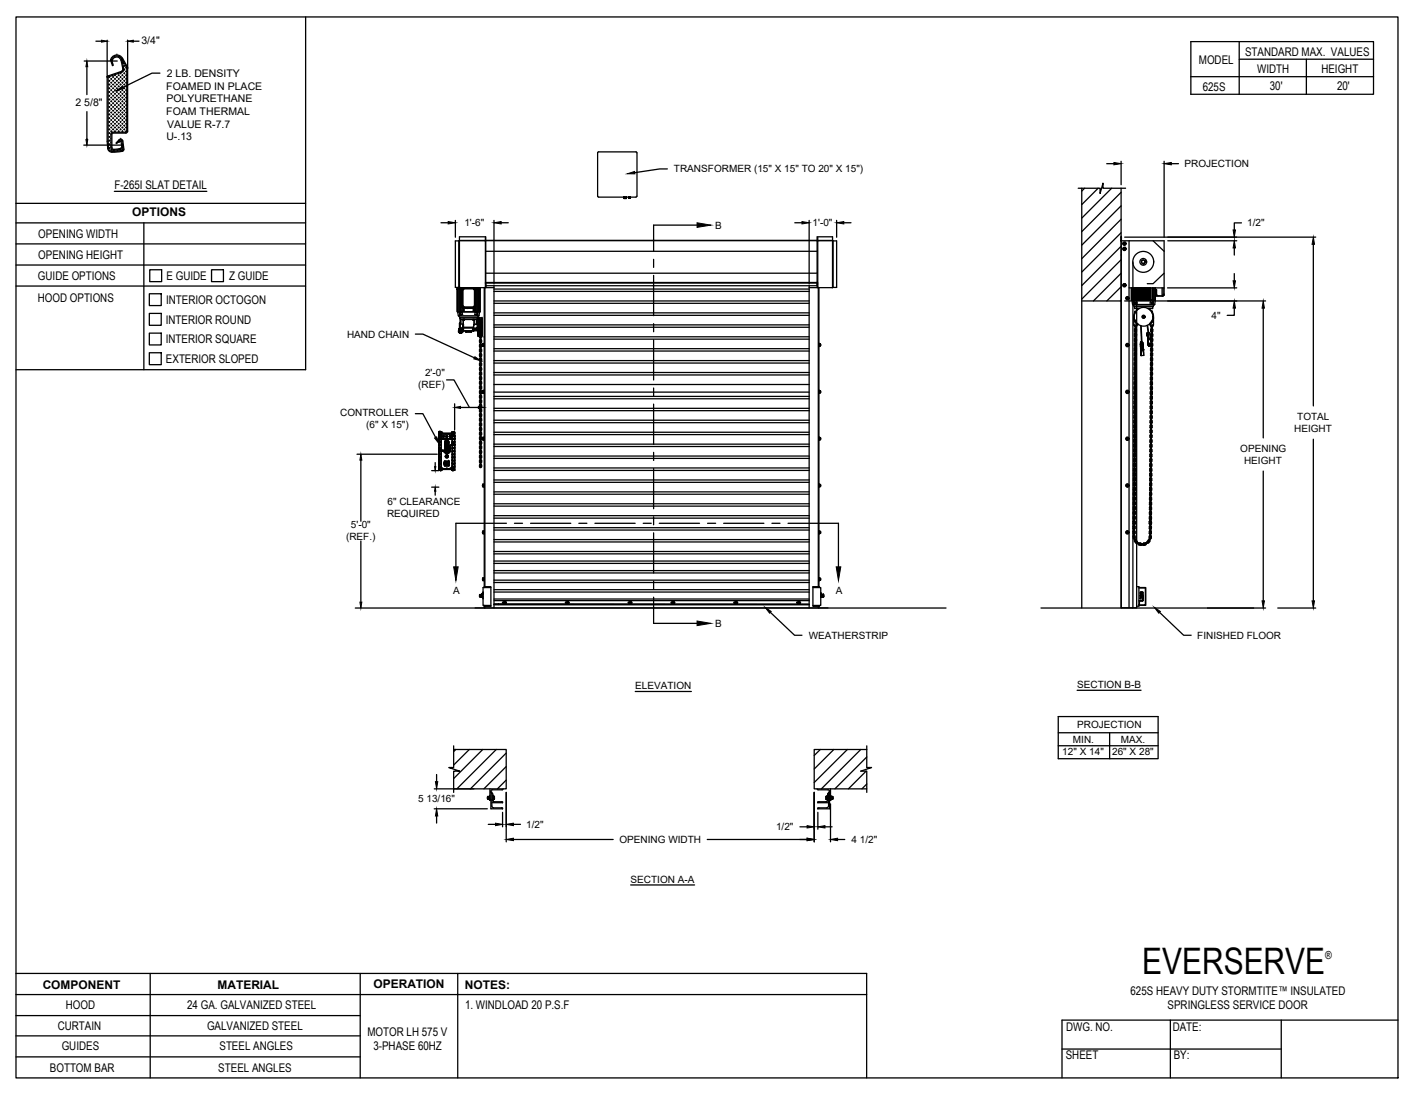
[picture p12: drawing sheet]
<svg xmlns="http://www.w3.org/2000/svg" width="279mm" height="216mm" viewBox="0 0 279 216" stroke-linecap="round" stroke-linejoin="round" font-family="sans-serif">
<defs><g id="words">
<text font-size="7.2" x="225.4" y="192.1">EVERSERVE</text>
<g font-size="2.4">
<text x="245.7" y="11.1">STANDARD MAX. VALUES</text>
<text x="236.6" y="12.7">MODEL</text>
<text x="237.3" y="17.9">625S</text>
<text x="248.1" y="14.4">WIDTH</text>
<text x="250.5" y="17.8">30'</text>
<text x="260.7" y="14.4">HEIGHT</text>
<text x="263.8" y="17.8">20'</text>
<text x="22.6" y="37.3">F-265I SLAT DETAIL</text>
<text x="7.6" y="47">OPENING WIDTH</text>
<text x="26.1" y="42.7">OPTIONS</text>
<text x="7.6" y="51.1">OPENING HEIGHT</text>
<text x="7.5" y="59.6">HOOD OPTIONS</text>
<text x="7.5" y="55.3">GUIDE OPTIONS</text>
<text x="32.9" y="55.3">E GUIDE</text>
<text x="45.2" y="55.3">Z GUIDE</text>
<text x="32.7" y="63.9">INTERIOR ROUND</text>
<text x="32.8" y="60">INTERIOR OCTOGON</text>
<text x="32.7" y="67.8">INTERIOR SQUARE</text>
<text x="32.7" y="71.7">EXTERIOR SLOPED</text>
<text x="8.4" y="195.2">COMPONENT</text>
<text x="42.9" y="195.1">MATERIAL</text>
<text x="73.7" y="195">OPERATION</text>
<text x="91.7" y="195.2">NOTES:</text>
<text x="223.1" y="196.4">625S HEAVY DUTY STORMTITE™ INSULATED</text>
<text x="11.4" y="203.2">CURTAIN</text>
<text x="13" y="199.2">HOOD</text>
<text x="36.9" y="199.1">24 GA. GALVANIZED STEEL</text>
<text x="40.9" y="203.3">GALVANIZED STEEL</text>
<text x="91.8" y="199.1">1. WINDLOAD 20 P.S.F</text>
<text x="210.4" y="203.6">DWG. NO.</text>
<text x="230.4" y="199.2">SPRINGLESS SERVICE DOOR</text>
<text x="231.4" y="203.4">DATE:</text>
<text x="12.2" y="207.3">GUIDES</text>
<text x="43.3" y="207.2">STEEL ANGLES</text>
<text x="72.5" y="204.5">MOTOR LH 575 V</text>
<text x="73.7" y="207.3">3-PHASE 60HZ</text>
<text x="210.3" y="209.1">SHEET</text>
<text x="231.6" y="209">BY:</text>
<text x="9.8" y="211.5">BOTTOM BAR</text>
<text x="43.1" y="211.6">STEEL ANGLES</text>
</g>
<text font-size="2.2" x="261.5" y="189.3">®</text>
<g font-size="2.1">
<text x="27.9" y="8.7">3/4&quot;</text>
<text x="32.8" y="17.7">FOAMED IN PLACE</text>
<text x="32.9" y="15.2">2 LB. DENSITY</text>
<text x="14.9" y="20.9">2 5/8&quot;</text>
<text x="32.8" y="22.7">FOAM THERMAL</text>
<text x="32.8" y="20.2">POLYURETHANE</text>
<text x="32.8" y="27.7">U-.13</text>
<text x="33" y="25.2">VALUE R-7.7</text>
</g>
<g font-size="2">
<text x="133" y="33.8">TRANSFORMER (15&quot; X 15&quot; TO 20&quot; X 15&quot;)</text>
<text x="233.7" y="33">PROJECTION</text>
<text x="91.6" y="44.7">1'-6&quot;</text>
<text x="141.1" y="45.2">B</text>
<text x="160.3" y="44.7">1'-0&quot;</text>
<text x="246.1" y="44.7">1/2&quot;</text>
<text x="239.1" y="62.9">4&quot;</text>
<text x="68.5" y="66.7">HAND CHAIN</text>
<text x="82.5" y="76.7">(REF)</text>
<text x="83.9" y="74.3">2'-0&quot;</text>
<text x="67.1" y="82.1">CONTROLLER</text>
<text x="256" y="82.9">TOTAL</text>
<text x="72.2" y="84.5">(6&quot; X 15&quot;)</text>
<text x="244.7" y="89.2">OPENING</text>
<text x="255.4" y="85.3">HEIGHT</text>
<text x="245.5" y="91.6">HEIGHT</text>
<text x="76.5" y="99.6">6&quot; CLEARANCE</text>
<text x="68.3" y="106.5">(REF.)</text>
<text x="69.2" y="104.1">5'-0&quot;</text>
<text x="76.4" y="102">REQUIRED</text>
<text x="89.4" y="117.2">A</text>
<text x="164.9" y="117.2">A</text>
<text x="141.1" y="123.8">B</text>
<text x="159.6" y="126.1">WEATHERSTRIP</text>
<text x="236.2" y="126.1">FINISHED FLOOR</text>
<text x="125.3" y="136.1">ELEVATION</text>
<text x="212.5" y="135.8">SECTION B-B</text>
<text x="212.5" y="143.7">PROJECTION</text>
<text x="209.6" y="149">12&quot; X 14&quot;</text>
<text x="211.7" y="146.6">MIN.</text>
<text x="219.5" y="149">26&quot; X 28&quot;</text>
<text x="221.1" y="146.6">MAX.</text>
<text x="82.5" y="158.3">5 13/16&quot;</text>
<text x="103.8" y="163.4">1/2&quot;</text>
<text x="122.2" y="166.3">OPENING WIDTH</text>
<text x="153.1" y="163.9">1/2&quot;</text>
<text x="168" y="166.3">4 1/2&quot;</text>
<text x="124.4" y="174.2">SECTION A-A</text>
</g>
</g></defs>
<!-- layer: MOTOR LH -->
<g fill="none" stroke="#000" stroke-width=".25">
<path d="M118.1 38.9l-.2-.2 .1-8.7h7.5l.2 .2v8.5l-.2 .2M118.1 38.9h7.4M123.1 39.1h.1M123.1 39.1h.5M123.1 38.9v.3h.5v-.3M123.6 39.1h.1M123.6 39.1h-.5h.5M124.1 39h.1M124.1 39.1h.1M124.1 39.1h.2M124.1 38.9v.2h.2v-.2M124.1 39h.2"/>
<path d="M124.3 39h.1M124.3 39.1h.1M124.3 39h-.2h.2M124.3 39.1h-.2h.2M212.7 37.1h4.4v1.1l.5-2v.9h4.5M213.4 37.1v82.9M214 37.1l-.6 .6M216.7 37.1l-3.3 3.3M217.6 36.2h.1M219.4 37.1l-6 6M221.2 37.1v82.9M221.2 38l-7.8 7.7"/>
<path d="M90.2 57.1h.1M90.3 57.1h.1M90.3 57v4.6l.1 .7M90.3 57h.1M90.3 57h.4M90.4 56.7l-.1 .3M90.5 57.1h-.3h.4v4.4M90.6 47.5v9.2M90.6 56.7h.1M90.6 47.5h-.7v9.2h.7M90.6 47.5h73.7v9.3M90.7 56.8h.1"/>
<path d="M90.7 56.8v.2h.4M90.7 47.5h4.8M90.7 56.8h6.8M90.7 56.8v-10.1h5.1v10.1M90.8 57.1h-.5v4.4M90.8 57v4.6h-.1M90.8 56.8v.2M90.9 57.1v4.4M90.9 57v.1M91.1 58v1.1M91.1 59.9v.5M91.1 57.2h.1"/>
<path d="M91.1 57.2l-.3-.1v4.4h.3M91.1 59v.2M91.1 59.6v.4M91.1 58.2v.9M91.1 59.2v.5M91.1 57.3v.7M91.1 57.1v.9M91.2 57v3.6M91.2 56.8h.1M91.2 57.2v3.2M91.2 57.1l.1 .1zM91.3 56.9h2.4v3.8h-2.5z"/>
<path d="M91.3 56.8l-.2 .2M91.4 57l-.1 .1M91.4 56.9l.1 .1zM91.5 57h1.9l.2 .2v3.2l-.2 .2h-1.9l-.2-.2v-3.2zM91.5 56.9h1.9M91.9 56.8h.1M92.5 56.8h.1M93.4 56.9l.1 .1M93.5 57l.1 .1M93.6 56.8l.2 .2M93.6 57.2h.1M93.6 57.1l.1 .1"/>
<path d="M93.6 56.8l-2.3 .1M93.6 56.8v.1M93.6 57.1v.1M93.7 56.8h.1M93.7 57.2v3.2M93.7 57l.1 3.6M93.8 57h.1M93.8 57.1v4.4l-.2-.1M93.8 57.2h.1M93.8 57.1v.1M93.8 57.1h1M94 57v.1"/>
<path d="M94.1 57.1v4.4M94.1 57.1v4.4l-.3-.1M94.1 56.8v.2h-.3M94.1 57v4.6h.2v.5h-.2M94.3 57h.3M94.3 56.8v.2h-.2M94.4 57.1v4.4M94.6 57.1h.1M94.6 57.1h.2h-.2M94.6 56.8v.2M94.6 57v4.6M94.7 57.1v4.4"/>
<path d="M94.8 57.1h.1M94.8 57.1v4.4h-.7M95.5 56.8v59.2M95.7 47.5h.1M95.7 56.8v59M95.8 56.6h.1M95.8 55.9h.1M95.8 55.7h65.6M95.8 56h.1M95.8 56.1h.1M95.8 56.3h.1M95.8 56.5h.1"/>
<path d="M95.8 55.9h65.4M95.8 46.7l.1 10.1M95.8 49.6h65.4M95.8 53.9h65.4M97.5 56.4v63.6M97.5 59.4h62.2M97.5 59.9h62.2M97.5 57h62.2M97.5 57.5h62.2M159.7 56.8h4.6M159.7 56.4v63.6M161.2 46.7v9.7h-65.4"/>
<path d="M161.3 56.2h.1M161.3 56h.1M161.3 56.4h.1M161.3 55.7v1.1M161.4 56.8v-10.1h2.9v10.1M161.4 55.9v.7M161.5 47.5h.1M161.5 56.8v59M161.6 47.5h.1M161.6 56.8v59M164.3 47.5h-68.8M164.3 47.5h.1"/>
<path d="M164.3 47.5h.8v9.2h-.8M164.4 47.5v9.2M213.4 59.4h7.8M221.2 46.8h.1M221.2 50.3h.1M221.2 48.6l-7.8 7.8M221.2 40.6l-7.8 7.8M221.2 43.3l-7.8 7.8M221.2 45.9l-7.8 7.8M221.2 51.3l-7.8 7.7M221.2 53.9l-5.4 5.5M221.2 56.6l-2.8 2.8"/>
<path d="M221.2 59.3l-.1 .1M221.2 47.6h.1M221.2 47.5h.1M221.3 46.8v.7M221.9 48.9l.2 .1zM221.9 49.3l.2-.1zM221.9 48.9l-.2 .1v.2l.2 .1M221.9 47.9l.2 .1zM221.9 48.3l.2-.1zM221.9 47.9l-.2 .1v.2l.2 .1M221.9 56.1l.2 .1zM221.9 56.5l.2-.1z"/>
<path d="M221.9 56.1l-.2 .1v.2l.2 .1M221.9 47.9l-.3 .1 .2 .3 .3-.1-.1-.3M221.9 48.9l-.3 .1 .2 .3 .3-.1-.1-.3M222 47.9h-.1M222 48.9h-.1M222 56.1l.1 .3-.3 .1-.2-.3 .3-.1M222 47.9h.1M222 48.9v.1M222 56.1h.1M222.1 49h.1M222.1 49v.2v-.1M222.1 49.2h.1"/>
<path d="M222.1 48h.1M222.1 48v.2v-.1M222.1 48.2h.1M222.1 56.2h.1M222.1 56.2v.2v-.1M222.1 56.4h.1M222.8 47.5v72.5M222.8 56.8h6.9M223.2 56.8v2.4h.7M223.3 56.8v2.4M223.4 56.8v2.5M223.4 59.3l.1 .8"/>
<path d="M223.5 56.8v2.4M223.5 51.7v68.3M223.6 56.8v2.4M223.7 59.3h.6l.1 .5h-.7zM223.8 59.8h.1M223.8 59.9h.3zM223.9 56.8v2.5h-.5M223.9 56.8v2.4h.3v-.1l.2 .1v-2.4M223.9 59.3v.5M223.9 56.8v2.4M224 59.2l4 .1M224.1 59.8h.1"/>
<path d="M224.1 56.8v2.4M224.1 59.2v-2.4v2.4M224.2 56.8v2.3M224.3 56.8v63.2h-3.1v-72.5h8.5l-.1 10.8M224.3 56.8v2.4M224.4 59.1h.2M224.6 56.8v2.4zM224.6 56.8v2.4M224.6 59.1h.2M224.8 59.2v-2.4l.1 2.4M224.9 56.8v2.4zM224.9 59.1h.1"/>
<path d="M225 59.2v-2.4l.1 2.4M225.1 56.8v2.4zM225.1 59.1h1.1M225.3 56.8v2.4zM225.3 59.2v-2.4v2.4M225.5 56.8l.1 2.4M225.5 56.8v2.4M225.6 56.8v2.4M225.6 52l.1-.1 .1 .2-.2 .1zM225.8 59.2v-2.4v2.4M225.8 56.8v2.4zM225.9 51.6a.36 .36 0 0 0-.6-.1 .36 .36 0 0 0 .3 .5 .37 .37 0 0 1-.4-.5 .37 .37 0 0 1 .6-.1 .37 .37 0 0 1-.1 .6l.2-.3"/>
<path d="M225.9 51.6h.1M225.9 51.6l.1 .1M226 56.8v2.4M226.1 56.8v2.3M226.2 59.2v-2.4l.1 2.4M226.3 56.8v2.4zM226.3 59.1h.2M226.5 59.2v-2.4v2.4M226.5 56.8v2.4zM226.5 59.1h.2M226.7 59.2v-2.4l.1 2.4M226.8 56.8v2.4z"/>
<path d="M226.8 59.1h.1M226.9 56.8l.1 2.4M226.9 56.8v2.4M227 56.8v2.4M227.1 59.3l-.2 .5h.7v-.5M227.1 56.8v2.3M227.2 59.8h.1M227.3 59.9h.2zM227.3 59.2v.1M227.4 56.8v2.4M227.4 59.3v.5M227.4 56.8v2.4h-.3v-.1l-.1 .1"/>
<path d="M227.5 59.2h.4l.1-2.4-.2 3.3M227.5 56.8v2.5M227.5 59.8h.1M227.5 47.5l2.2 2.1M227.7 56.8v2.4M227.9 56.8v2.4M228 57.1l.2 .1 .1 1.2M228.2 58.3l.1 .1M228.2 58.3l1.1 .1h-1M228.3 58.4h.1M228.7 58.4h.1M229.3 56.8v1.7l.2-.1"/>
<path d="M229.5 56.8v1.6M229.7 58.1l-.2 .1M229.7 58.3l-.2 .1M229.7 58l-.1 .1M229.7 53.9l-2.2 2.1h-1.1M90.3 61.6h.5M90.4 62.3h4.1M90.4 62.3l.3 .3M90.5 65.6h.1M90.5 65h.1M90.6 65h.1zM90.6 65h.1"/>
<path d="M90.6 65.3l.1-.1v.1zM90.6 65.2h.1M90.6 65.2l-.2 .2 .2 .1M90.6 61.5h-.4v-4.4h.4v4.4M90.6 61.5h.2M90.6 65.1l-.1 .1M90.6 64.9v.1M90.6 65.1h.1M90.6 65.1v.1M90.6 65.6h.5M90.6 65v.1M90.7 65.4l.1 .1"/>
<path d="M90.7 65.4h.1M90.7 64.9h.1M90.7 65.2h.1M90.7 65.6h.1M90.7 65.6h.1zM90.7 65.2v.2M90.7 61.6h.5l.1 .5h-.6zM90.7 65.4v.2M90.7 65h-.1M90.7 65.4l-.2 .1 .2 .1M90.7 65.2l-.2 .1 .1 .3h.5M90.7 65.3v.1"/>
<path d="M90.7 62.6h3.5M90.7 62.6v.1h3.5v-.1M90.7 65.2l.1 .3M90.7 63.8v1M90.7 62.1h.1M90.8 65.6h.1M90.8 62.1h.2M90.8 65.6h-.1h.1M90.8 62.1h.1M90.8 63.7v.1M90.8 62.9v-.2v1M90.8 65.4h.2"/>
<path d="M90.8 63.8h-.1v1.4M90.8 65.4h.1M90.8 65v.2M90.8 65.4v-.6h-.1v.7M90.8 63.8v1M90.8 62.8h.1M90.8 65h.1M90.8 65.3h.1M90.8 63.8h.1M90.8 65.4v.1M90.8 62.1v.1M90.8 65.1h.1"/>
<path d="M90.8 64.8h.5M90.8 64.7h.5M90.8 65.3l.1 .1M90.8 65.1v.2M90.8 63.8l.1-.8h3.2l.1 .9M90.8 63.8l.1 .1 .5 .1M90.8 61.6v.5M90.8 63.1h.5M90.9 65.6h.1M90.9 65.6h.1zM90.9 65.6h.2M90.9 65.3v.1"/>
<path d="M90.9 65.1v.3M90.9 65.4h.1M90.9 65l.1 .2M90.9 61.6h3.1M90.9 61.5v.1M90.9 63l.1 .9M91 65.4v.1M91 65.6h.1M91 64.8v.6M91 64.8l-.1 .2M91 65.6h-.1h.1M91 62.1h.1"/>
<path d="M91 64.8v.4zM91 65.5h.1M91 62.1h-.3M91 64.8h.1M91 65.2v.3zM91 65h.3M91 65.4h.4M91.1 65.6h.1M91.1 65.4l.1 .1-.1 .1zM91.1 61.4h.1M91.1 60.6l.2 .2M91.1 65.4h.1"/>
<path d="M91.1 60.3v1.2M91.1 65.4h-.1M91.2 60.7v.8M91.2 65.5h.1M91.2 60.4l.1 .1zM91.2 65.4l-.1 .2M91.3 60.4l.2 .2M91.3 60.4v-3.2l.2-.3h2l.1 .2 .1 3.3M91.3 65.6h-.1M91.3 65.2h.1M91.3 64.1h.1M91.3 65h.1"/>
<path d="M91.3 65.1v.1M91.3 63.1h.1M91.3 65.4l-.1 .1M91.3 64.1v.6M91.3 60.5l.2 .1M91.3 60.7v.1M91.3 63v.1M91.3 64.7v.4M91.3 63.1h.4M91.4 64.1v1.1M91.4 60.8v.7h.1v-.7M91.4 61.4l-.3 .1"/>
<path d="M91.4 64.1l-.1 .1M91.4 64.1h-.1M91.4 63.1h.2M91.4 64.6h.1M91.4 64.1h.1M91.4 64.1v.5zM91.4 64.6v.8M91.4 63.1v.9M91.4 63.1v1.5M91.4 64.7l.1 .5M91.4 65.2h.1M91.4 65.2v.2"/>
<path d="M91.4 60.6h.1M91.4 65.4h.1M91.4 64.1h-.1v1h-.3M91.5 65.2v.1h2M91.5 64.6h1.9v.1h-1.9zM91.5 61.4h.1M91.5 65.3h2M91.5 60.7h1.9M91.5 63.1h.1M91.6 60.8v.7h1.8v-.7M91.7 63.1h-.1M91.7 63.1h1.6"/>
<path d="M91.7 63v.1M91.8 60.8h.8M91.9 65.3v.1M91.9 65.4h1.1M91.9 65.4v.1M91.9 65.5h.1M91.9 65.5h1.1M92.7 60.8h.6M92.7 60.8h.1M92.8 60.8h.5M93 65.4v.1M93.1 65.3l-.1 .1"/>
<path d="M93.3 63.1h.1M93.3 63v.1M93.3 63.1h.3M93.3 60.8h.1M93.4 63.1h.1M93.4 64.7a.25 .25 0 0 0-.2 .3 .25 .25 0 0 0 .2 .2l.1 .1M93.4 64.7v.1M93.4 61.4h.1M93.4 65h.6M93.4 65.1h.1M93.4 65.1l.1 .2M93.4 64.6h.1"/>
<path d="M93.4 65.3h.1M93.4 64.8h.6M93.4 64.6v.1M93.4 64.7h.1M93.4 60.6h.1l-.1 .1zM93.4 64.8l-.1 .2h.1M93.4 65l.6 .1M93.5 65.3h.1M93.5 60.8v.7h.1v-.7M93.5 65.3h.8M93.5 64l-.1 .6M93.5 64.1l-.1 .5"/>
<path d="M93.5 63.1v.9M93.6 63.1v.9h.4M93.6 61.4h.1M93.6 60.5l-.2 .1M93.6 63.1h-.1M93.6 60.4v.1l.1-.1M93.6 60.5l-.1 .1M93.6 60.7l-2.3 .1M93.6 63v.1M93.6 63.1h.5M93.6 60.4h.1M93.7 60.4l-.1 .1"/>
<path d="M93.7 60.6h.1M93.8 61.6h.3v.5M93.8 60.7v.8M93.8 60.6l-.2 .2M93.9 62.1h.1M93.9 62.1h.3M94 62.1h.2M94 63h.1M94 63.1v.8h.1M94 62.1v.1M94 64.8h.1l-.1 .1M94 64.8v.2"/>
<path d="M94 61.5v.1M94 64.8v.1M94 64.7l-.5 .1M94 64.9v.1M94 65h.1M94 65v.1M94 61.6h-.2l-.1 .5h.4M94 61.6h.3M94 64.8h.1M94 64.9h.1M94 64.9v.2M94.1 64.9h.1"/>
<path d="M94.1 65l.1 .1M94.1 65h.1M94.1 64.9v.1M94.1 62.1v.1M94.1 64.8v.2M94.1 62.7v1M94.1 61.6h.5M94.2 63.9l-.1 .9M94.2 63.9l-.7 .1M94.2 65v.3M94.2 62.1h.1M94.2 64.1h.1"/>
<path d="M94.2 63.9h.1M94.3 65.2h.1M94.3 63.9v1.3M94.3 63.9h.1M94.3 63.8l-.1 1.5M94.3 63.5v.4M94.3 65.2v.4M94.3 63.5h.1M94.3 65.6h.1M94.3 63.1h.1v2.9h-.1zM94.3 66l.1 .4M94.3 66.1l.1 .3"/>
<path d="M94.4 64.9v1.1M94.4 64.6v1.4M94.4 64.2l.1-1.1-.1 1.5M94.4 62.7l-.1 .4M94.4 62.7l.7 .1M94.4 62.7l-.1 .3M94.4 66.4h.2M94.4 63.1h.1M94.4 66v.2h.1M94.5 63.1h.1M94.5 63.1v3M94.5 66.1h.1"/>
<path d="M94.5 66v.2M94.5 63v3M94.5 64.7v.1M94.5 64.1v-.2v.2M94.5 65.3v.3v-.2M94.5 64.6h.1M94.5 64.9h.1M94.5 66.1l.1 .1M94.5 65.4v.3M94.5 64.4h.1M94.5 63.4l.1-.5v3.3M94.5 63.4h.1"/>
<path d="M94.5 65.7h.1M94.5 65.7v.4M94.5 62.9v.2M94.5 63v.1M94.5 62.9l-.1 .2M94.5 66.2h.1M94.5 63v1.6M94.5 64.6v1.5M94.5 63.4v.3zM94.5 63h.1M94.5 62.3l-.3 .3M94.5 62.9v3.2"/>
<path d="M94.6 62.9v3.3M94.6 66.2h.1M94.6 62.9h.1M94.6 62.9l.2 .4M94.6 66.3l.2 .4M94.6 70.9l.2 .4M94.6 78.2l.2 .4M94.6 64.9h.1M94.6 65.1h.1M94.6 66h.1M94.6 65.6l.2 .2M94.6 72l.2 .2"/>
<path d="M94.6 73.9l.2 .2M94.6 79.3l.2 .2M94.6 61.6l-.1 .7M94.7 66.1h.1M94.7 70.9l.1 .3M94.7 78.2l.1 .3M94.7 66.4h.2M94.7 65.6l.1 .1M94.7 72l.1 .1M94.7 73.9h.1M94.7 79.3l.1 .1M94.7 65.9v.2"/>
<path d="M94.7 65.9h.1M94.7 63.3h.1M94.8 65.8l-.1 .1M94.8 66.2v.4M94.8 65.3l-.1 .3M94.8 64.3v1h.1M94.8 63.4v1h.1M94.8 68v.5M94.8 68.9v1h.1M94.8 69.9v.4M94.8 70.8l-.1 .1M94.8 71.7l-.1 .4"/>
<path d="M94.8 72.6v1M94.8 73.5l-.1 .4M94.8 75.3v.5M94.8 76.2v.5M94.8 77.2v.4M94.8 78.1l-.1 .1M94.8 79l-.1 .4M94.8 79.9v.4M94.8 67l-.2 .2 .2 .5M94.8 66.1l-.2 .2M94.8 65.2l-.2 .4M94.8 64.2l-.2 .5 .2 .2"/>
<path d="M94.8 63.3l-.2 .5 .2 .2M94.8 67.9l-.2 .2 .2 .5M94.8 68.8l-.2 .2 .2 .5M94.8 69.8l-.2 .2 .2 .4M94.8 70.7l-.2 .2M94.8 71.6l-.2 .5M94.8 72.5l-.2 .2 .2 .4M94.8 73.4l-.2 .5M94.8 74.3l-.2 .2 .2 .5M94.8 75.2l-.2 .2 .2 .5M94.8 76.1l-.2 .2 .1 .4h.3v-.1M94.8 77.1l-.2 .2 .2 .4"/>
<path d="M94.8 78l-.2 .2M94.8 78.9l-.2 .5M94.8 79.8l-.2 .2 .2 .4M94.8 63.3h.1M94.8 71.2v.5h.1M94.8 76.6v.6h.1M94.8 78.5v.5h.1M94.8 66.6v.6M94.8 79.4v.5M94.8 64.7h.1M94.8 63.8h.1M94.8 63.4l.1 .1"/>
<path d="M94.8 69h.1M94.8 69.3h.1M94.8 71.2h.1M94.8 73.6h.1M94.8 73h.1M94.8 76.3h.1M94.8 78.5h.1M94.8 79.9h.1M94.8 79.3h.1M94.8 79.5h.1M94.8 63.5v.3M94.8 64.5v.2"/>
<path d="M94.8 65.4v.2M94.8 65.6h.1M94.9 65.6l-.1 .1v.5h.1M94.9 63.2h-.1v.3M94.9 67.5h-.1v.6h.1M94.9 68.4h-.1v.6M94.9 70.2l-.1 .1v.5h.1M94.9 72.1h-.1v.6h.1M94.9 73.9h-.1v.6M94.9 74.8h-.1v.6h.1M94.9 75.7h-.1v.6M94.9 77.5l-.1 .1v.5h.1"/>
<path d="M94.9 67l.1 .2M94.9 66.1l.1 .2M94.9 65.2l.1 .2M94.9 64.2l.1 .2M94.9 67.9l.1 .2M94.9 68.8l.1 .2M94.9 69.8l.1 .1M94.9 70.7l.1 .2M94.9 71.6l.1 .2M94.9 72.5l.1 .2M94.9 73.4l.1 .2M94.9 74.3l.1 .2"/>
<path d="M94.9 75.2l.1 .2M94.9 76.1l.1 .2M94.9 77.1l.1 .1M94.9 78l.1 .2M94.9 78.9l.1 .2M94.9 79.8l.1 .2M94.9 66.2v.1M94.9 65.3v.1M94.9 64.3v.1M94.9 68v.1M94.9 69.9h.1M94.9 70.8v.1"/>
<path d="M94.9 71.7v.1M94.9 72.6v.1M94.9 73.5v.1M94.9 75.3v.1M94.9 77.2h.1M94.9 78.1v.1M94.9 79v.1M94.9 79.9v.1M94.9 65.8v.1M94.9 63.3l.1 .2M94.9 65.9h.1M94.9 63.3h.1"/>
<path d="M94.9 63.2l-.1 29-.1-.4h.2M94.9 65.9v.2M94.9 67.5h.1M94.9 67.2h-.2l.1 .3M94.9 66.5l-.1 .1M94.9 65.6v.1M94.9 64.7v.1M94.9 63.8h.1M94.9 68.4v.1M94.9 69.3v.1M94.9 70.2v.1M94.9 71.1v.1"/>
<path d="M94.9 72v.1M94.9 73h.1M94.9 73.9h.1M94.9 74.8h.1M94.9 74.5h-.2l.1 .3M94.9 75.7v.1M94.9 76.6h-.1M94.9 77.5v.1M94.9 78.4v.1M94.9 79.3v.1M94.9 66.1h.1M94.9 63h.1"/>
<path d="M94.9 63v.3M95 66.2h.1M95 67.5l-.1 .2M95 66.5l-.1 .2M95 65.6l-.1 .2M95 64.7l-.1 .2M95 63.8l-.1 .2M95 68.4l-.1 .2M95 69.3l-.1 .2M95 70.2l-.1 .2M95 71.1l-.1 .2M95 72l-.1 .2"/>
<path d="M95 73l-.1 .1M95 73.9l-.1 .2M95 74.8l-.1 .2M95 75.7l-.1 .2M95 77.5l-.1 .2M95 78.4l-.1 .2M95 79.3l-.1 .2M95 66.3h.1M95 62.9v3.4M95 62.9l-.1 .1M95 62.9h.1M95 63.5v.3"/>
<path d="M95 64.4v.3M95 65.4v.2M95 66.3v.2M95 67.2v.3M95 68.1v.3M95 69v.3M95 70v.2M95 70.9v.2M95 71.8v.3M95 72.7v.3M95 73.6v.3M95 74.5v.3"/>
<path d="M95 75.4v.3M95 76.3v.3M95 77.3v.2M95 78.2v.2M95 79.1v.3M95 80v.3M95.1 62.8l-.1 .1M95.1 62.8v3.5M95.1 62.8h.1M95.1 64.6v1.7M95.1 62.8v1.8M95.1 64.6h.1"/>
<path d="M95.1 64.1v.4M95.1 64.8v-.2v.4M95.1 64.3v.3M95.1 62.8l-.1 3.5M95.2 77.4h.1M95.2 68.2h.1M95.2 67.9h.3l-.2-.1-.1 .4M95.2 77.2h.1M95.2 67.9v.1M95.2 67.9v.3M95.2 77.2v.2M95.3 68.2l.2 .1h-.2z"/>
<path d="M95.3 77.4l.2 .1-.2 .1zM95.3 77l.2 .1-.2 .1zM95.3 77.2l-.1 .2M95.3 67.8v.5M95.3 77v.6M95.5 67.9v.3M95.5 77.2v.2M95.5 67.8h.1M95.5 77v.1M95.5 68.3h.1M95.5 77.5v.1M95.5 66.5h.1"/>
<path d="M95.5 67.8v.5M95.5 77v.6M97.5 78.2h62.2M97.5 78.7h62.2M97.5 75.9h62.2M97.5 77.4h62.2M97.5 73.5h62.2M97.5 74h62.2M97.5 71.2h62.2M97.5 71.6h62.2M97.5 68.8h62.2M97.5 69.3h62.2"/>
<path d="M97.5 66.5h62.2M97.5 66.9h62.2M97.5 64.1h62.2M97.5 64.6h62.2M97.5 61.7h62.2M97.5 62.2h62.2M161.6 67.8v.6M161.6 77v.6M161.6 77.4h.1M161.6 77.2v.3M161.6 77.5h.2M161.6 77.2l.2-.1 .1 .3"/>
<path d="M161.6 68.2h.1M161.6 67.9v.3M161.6 68.2l.2 .1M161.6 67.9l.2-.1 .1 .4M161.6 77.5h.1M161.6 68.3h.1M161.7 77.4l.1 .1M161.7 77.2h.1l.1 .2M161.7 68.2l.1 .1M161.7 67.9h.1v.3M161.7 77.1h-.1M161.7 67.8l-.1 .1"/>
<path d="M161.8 67.8l.1 .5M161.8 77.1v.4M161.9 68.2h.1M161.9 68.3h-.1M161.9 67.9v.3M161.9 77.2v.2M222.5 67.9l.2 .1zM222.5 68.3l.2-.1zM222.5 67.9l-.2 .1v.2l.2 .1M222.5 77.1l.2 .1zM222.5 77.6l.2-.1zM222.5 77.1l-.2 .1v.3l.2 .1"/>
<path d="M222.7 68v.2v-.1M222.7 77.2v.3v-.2M223.5 60.1l.3 .3M223.5 60.1h4.3M223.7 62.7v1.5M223.7 64.2h.1M223.7 64.2h.6M223.8 78.3l.1 .5M223.8 60.4v.1h3.7v-.1M223.8 60.4h3.7M223.8 74.8l.1 .2M223.8 75.8l.1 .2"/>
<path d="M223.8 73.6l.1 .5M223.8 74.5v.3M223.8 75.5v.3M223.8 72.9l.1 .2M223.8 70.7l.2 .5M223.8 69.1l.2 .2M223.8 70.1l.2 .2M223.8 68.8v.3M223.8 69.8v.3M223.9 65.3l.1 .2M223.9 60.5v.4h.5l.2 .1M223.9 64.2l.1 .4"/>
<path d="M223.9 63.1v.1M223.9 78.3v.4M223.9 77.7h.1M223.9 78.1l-.1 .2M223.9 79.1l-.1 .2 .1 .5M223.9 79.2h.1M223.9 78.7v.5M223.9 79.6v.6M223.9 79.6h.1M223.9 76.4v.4M223.9 75.5v.3M223.9 77.4v.3"/>
<path d="M223.9 78.7h.1M223.9 75.8h.1M223.9 78.3h.1M223.9 78.6l.1 .1M223.9 75.3l-.1 .1M223.9 76.2l-.1 .2 .1 .5M223.9 77.2l-.1 .2 .1 .5M223.9 72.9v.1M223.9 72h.1M223.9 76.4h.1M223.9 76.7h.1M223.9 77.3h.1"/>
<path d="M223.9 75.9v.5M223.9 76.9v.4M223.9 76.8v.1M223.9 76.8h.1M223.9 78.1v.2M223.9 73.6v.3M223.9 74.5v.4M223.9 61.6l-.2 1.1 .3 .9M223.9 61.6h.1M223.9 77.7v.1M223.9 75.8v.1M223.9 77.8v.3"/>
<path d="M223.9 75.4h.1M223.9 77.3v.1M223.9 73.4l-.1 .2M223.9 72.4l-.1 .5M223.9 71.5l-.1 .2 .1 .5M223.9 74.3l-.1 .2M223.9 72.6h.1M223.9 73h.1M223.9 73.5h.1M223.9 74.5h.1M223.9 74.8h.1M223.9 73.1v.4"/>
<path d="M223.9 73v.1M223.9 73.6h.1M223.9 74.4v.1M223.9 73.9v.5M223.9 73.9h.1M223.9 74.8v.6M223.9 77.4h.1M223.9 79.3h.1M223.9 70.7v.3M223.9 71.7l.1 .3M223.9 70.1h.1M223.9 71l.1 .1"/>
<path d="M224 78.2l-.1 .1M224 79.2l-.1 .4M224 68.6l-.2 .2M224 69.6l-.2 .2M224 70.5l-.2 .2M224 70.7h.1M224 70.3v.4M224 70.1h.1M224 69.7h.1M224 71.6h.1M224 71.5v.1M224 71.1h.1"/>
<path d="M224 72l-.1 .6M224 72h.1M224 74.5h.1M224 75.5h.1M224 76.5h.1M224 71.1v.4M224 70.1v.2M224 69.7l-.1 .4M224 71h.1M224 68.7l-.1 .4h.2M224 69.7l-.1 .1M224 76.3l-.1 .1"/>
<path d="M224 65.8l-.2 .2 .2 .5M224 66.7l-.2 .2 .2 .5M224 67.7l-.2 .2 .2 .5M224 66.8v.1M224 66.9h.1M224 66.9v.4M224 67.8h.1M224 67.3v.5M224 67.3h.1M224 67.8v.1M224 68.3v.5M224 68.2h.1"/>
<path d="M224 68.8h.1M224 69.2v.5M224 69.2h.1M224 64.2v.2M224 70.8h.1M224 71.7h.1M224 72.6h.1M224 73.6h.1M224 66v.3M224 68.2v.1M224 63.4v.1M224 65v.4"/>
<path d="M224 65.3v.1M224 67.8l.1 .1M224 65.9v.1M224 67.8v.4M224 72.5l-.1 .4M224 71.6l-.1 .1M224 74.4l-.1 .1M224 64.8l-.1 .5M224 65.5v.4M224 65.9h.1M224 64.4v.6M224 65h.1"/>
<path d="M224 64.4v.1M224 65.4h.1M224 66.3v.5M224 66.3h.1M224 67.9h.1M224 68.9h.1M224 69.8h.1M224 61.6a1.87 1.87 0 0 0 .5 2.4M224 61.6h.1M224 65.4v.1M224 66h.1M224 79.1l.2 .2"/>
<path d="M224 70.6l-.1 .1M224 75.4h.1M224 77.3v.1M224 79.6v.1M224 63.6h.1M224 63.5h.1M224 77.7v.6M224 77.7h.1M224 78.3h.1M224 79.2h.1M224 78.7v.5M224 78.7h.1"/>
<path d="M224 79.6h.1M224 79.6v.6M224 67h.1M224 75.3l.2 .5-.2 .2M224 76.2l.2 .5-.2 .2M224 77.2l.2 .5-.2 .2M224 78.1l.2 .2M224 73.9h-.1M224 74.8v.6M224 74.8h.1M224 75.9v.5M224 75.8h.1"/>
<path d="M224 75.8v.1M224 76.4h.1M224 76.9v.4M224 76.8h.1M224 76.8v.1M224 75.4v.4M224 76.4v.4M224 63.6l.3 .4M224 78.3v.3M224 79.3v.3M224.1 73.4l.1 .2M224.1 72.4l.1 .5"/>
<path d="M224.1 74.3l.1 .5-.1 .2M224.1 71.6l-.1 .5M224.1 69.7v.1M224.1 70.7h.1M224.1 73.9h-.1M224.1 72.9l-.1 .1M224.1 74.8l-.1 .1M224.1 71.6h.1M224.1 72.6h.1M224.1 72h.1M224.1 72v.6M224.1 73.6h.1"/>
<path d="M224.1 73v.1M224.1 73h.1M224.1 73.5v.1M224.1 73.9h.1M224.1 73.9v.5M224.1 77.4l-.1 .3M224.1 74.4l-.1 .1M224.1 73.1v.4M224.1 61.5l-.2 .1M224.1 71.5l.1 .5-.1 .2M224.1 69.6l.1 .2M224.1 70.5l.1 .2"/>
<path d="M224.1 66.9h.1M224.1 68.7v.1M224.1 70.1v.6M224.1 70.1h.1M224.1 68.8h.1M224.1 69.3v.4M224.1 69.2h.1M224.1 69.2v.1M224.1 69.7h.1M224.1 71.1v.5M224.1 71.1h.1M224.1 68.8l-.1 .4"/>
<path d="M224.1 69.7v.4M224.1 72.6v.3M224.1 73.6v.3M224.1 74.5v.3M224.1 66.3h-.1M224.1 70.1h-.1M224.1 71l-.1 .1M224.1 66.7l.2 .5-.2 .2M224.1 67.7l.1 .5-.1 .2M224.1 68.6l.1 .5-.1 .2M224.1 65h.1M224.1 65.9v.4"/>
<path d="M224.1 66h.1M224.1 65.9h.1M224.1 65.4v.1M224.1 65.9v.1M224.1 66.3v.6M224.1 66.3h.1M224.1 67.3v.5M224.1 67.3h.1M224.1 67.8h.1M224.1 67.8v.1M224.1 68.2v.6M224.1 65.8v.1"/>
<path d="M224.1 65.5v.3M224.1 70.7v.3M224.1 64.8l.2 .5M224.1 65.8l.2 .5-.2 .2M224.1 65.3l-.1 .1M224.1 65.4h.1M224.1 64.4v.6M224.1 64.4h.1M224.1 64.4v.1M224.1 63.6v.1M224.1 66.9v.3M224.1 67.9v.3"/>
<path d="M224.2 78.6l-.2 .2M224.2 64.2l-.1 .2h-.1M224.2 63.6h.1M224.2 65l-.1 .4M224.2 79.3l-.2 .5M224.2 78.3v.3M224.2 72.9l-.1 .2M224.2 73.6l-.1 .5M224.2 70.1l-.1 .2M224.2 70.7l-.1 .5M224.2 69.8v.3M224.3 65.3l-.2 .2"/>
<path d="M224.3 64.4l-.2 .2M224.3 64h.1M224.3 64l.1 .1M224.3 64.2h.1M224.3 64h.2M224.3 64v.2M224.4 60.9v.3M224.4 64.1h.1M224.5 64h.1M224.8 60.9h.1M224.8 60.9h-.4M225 68h.1"/>
<path d="M225.1 67.8v.1M225.1 68.2h.1M225.1 68.4h.1M225.1 68.1h.1M225.1 67.9h.1M225.1 67.8h.1M225.1 67.7h.1M225.1 68.1v.1M225.1 68.6h.1M225.1 68.5h.1M225.1 68h.1M225.1 68.2v.1"/>
<path d="M225.1 68.3h.1M225.1 67.7v.1M225.1 68.7h.1M225.1 68.8h.1M225.1 68.9h.1M225.1 69h.1M225.1 69.3h.1M225.1 69.3v.1M225.1 68.4v.1M225.1 68v.1M225.1 69.1h.1M225.1 69v.1"/>
<path d="M225.1 68.7v.1M225.1 68.3v.1M225.1 69.4h.1M225.1 69.2v.1M225.1 69.2h.1M225.1 68.6v.1M225.1 68.5v.1M225.1 69.6h.1M225.1 69.7v.1M225.1 69.4v.1M225.1 68.9v.1M225.1 64.3l.1 3.2"/>
<path d="M225.1 69.5h.1M225.1 69.8v.1M225.1 68.8v.1M225.1 70h.1M225.1 69.7h.1M225.1 69.6v.1M225.1 69.1v.1M225.1 70.1l.1 .1M225.1 69.9h.1M225.1 69.9v.1M225.1 69.5v.1M225.1 69.8h.1"/>
<path d="M225.1 70.1h.1M225.1 70v.1M225.1 70.1v.1M225.1 69.6v.3M225.1 70.2h.1M225.2 70.2h.1M225.2 64.3l.1 3.2M225.2 67.5l-.2 .1M225.2 67.5l-.1 .1v2.5M225.3 67.5l.2 .2 .2 2.4M225.3 67.5h-.1M225.5 67.9h.1"/>
<path d="M225.5 67.9v.1M225.5 68h.1M225.5 68.1h.1M225.5 68l.1 .5M225.6 68.2h.1M225.6 68.4h.1M225.6 68.3h.1M225.6 68.8v.1M225.6 68.6h.1M225.6 68.5v.2M225.6 68.8h.1M225.6 68.7h.1"/>
<path d="M225.6 68.9h.1M225.6 69h.1M225.6 69.1v.1M225.6 68.7v.1M225.6 69.1h.1M225.6 68.9v.1M225.6 62.5h.1M225.6 70.1l-.4 .1M225.6 69v.1M225.6 69.2h.1M225.6 69.4h.1M225.6 70.1h.1"/>
<path d="M225.6 69.2v.2M225.6 69.7h.1M225.6 69.5v.1M225.6 69.6v.1M225.7 62.5h-.1M225.7 62.5h.1M225.7 69.8h.1M225.7 62.6h-.1M225.7 70.1h.1M225.7 70.1h-.1M226.4 64.2l.1 1.4M226.4 65.8h.1"/>
<path d="M226.4 65.7l.1-.1-.1 .2zM226.4 65.9h.1M226.4 66h.1M226.4 65.8v.1M226.4 65.8v.3M226.4 65.8v.6M226.4 66.2h.1M226.4 66.1h.1M226.4 66.1v.1M226.4 66.3h.1M226.4 66.3l.1 .1M226.4 66.4h.1"/>
<path d="M226.4 66.3v.1M226.4 64.2l.2 1.4M226.5 66.5h.1M226.5 66.4h.1M226.5 66.4v.1M226.5 66.6h.1M226.5 66.6v.1M226.5 66.4v.4M226.5 66.7h.1M226.5 66.8h.1M226.5 66.7v.1M226.5 60.9h.4"/>
<path d="M226.5 66.9h.1M226.5 67h.1M226.5 67.1h.1M226.5 65.6h.1M226.5 66.8v.4M226.5 67.2h.1M226.5 65.6l.3 .1M226.5 67.1v.1M226.5 67.2v.1M226.5 60.9h.1M226.5 67.3h.1M226.5 67.4h.1"/>
<path d="M226.6 67.4h.1M226.5 67.3v.1M226.5 67.4l.1 .1M226.5 67.2l.1 .6M226.6 67.5h.1M226.6 67.6h.1M226.6 67.5v.1M226.6 67.6v.1M226.6 67.7h.1M226.6 67.8h.1M226.6 67.7v.1M226.6 67.8v.1"/>
<path d="M226.6 68h.1M226.6 67.9h.1M226.6 67.8v.4M226.6 68.1h.1M226.6 68.2h.1M226.6 68.1v.1M226.6 68v.1M226.6 68.2l.1 .1M226.7 68.3h.1M226.8 64h.1M226.8 64h.2v.2h.6M226.8 65.7l.3 2.1"/>
<path d="M226.9 64.1h.1M226.9 60.9v.3M226.9 78.6l.2 .2M227 66.8h.1M227 75.8l.1 .2M227 76.7l.1 .2M227 66.9h.1M227 64l-.1 .1M227 66.8v.4M227 75.5v.3M227 76.5v.3M227 74.9l.1 .1"/>
<path d="M227 72.6l.1 .5M227 67h.1M227 67.1h.1M227 67.2h.1M227 67.1v.1M227 66.3l.2 .2M227 67.3l.2 .1M227.1 65l.1 .5M227.1 67.9l.1 .5M227.1 67v.3M227.1 68.3h-.4M227.1 64.4l.1 .2"/>
<path d="M227.1 64.2v.2M227.1 78.6v.1M227.1 78.1l-.1 .6M227.1 79.1l-.2 .2 .2 .5M227.1 75.8v.1M227.1 76.7v.1M227.1 77.7h.1M227.1 78.7h.1M227.1 79.3h.1M227.1 79.7v.1M227.1 79.8v.3M227.1 78.3h.1"/>
<path d="M227.1 75.3l-.1 .2M227.1 76.3l-.1 .1M227.1 77.2l-.1 .2 .1 .5M227.1 76.8h.1M227.1 77.4h.1M227.1 75.8h.1M227.1 76.4h.1l.1 .4M227.1 78.8v.5M227.1 77.9v.4M227.1 77.7v.2M227.1 77.7v.1M227.1 77.3h.1"/>
<path d="M227.1 76.8v.5M227.1 76.4h.1M227.1 76.3v.1M227.1 78.7v.1M227.1 77.3v.4M227.1 78.3v.4M227.1 75.5v.3M227.1 74.9h.1M227.1 76.4v.4M227.1 77.3v.1M227.1 72.4l-.1 .2M227.1 73.4l-.1 .2 .1 .5"/>
<path d="M227.1 74.3l-.1 .6M227.1 75.9v.4M227.1 75.9h.1M227.1 75.5h.1M227.1 74.9v.6M227.1 74.5h.1M227.1 74v.5M227.1 73.9v.1M227.1 73.6h.1M227.1 72.6v.4M227.1 69.8l.1 .4M227.1 71.7v.3"/>
<path d="M227.1 72l.1 .1M227.1 73.9h.1M227.1 73h.1M227.1 72.6h.1M227.2 79.2l-.1 .4M227.2 71.5l-.2 .2 .2 .5M227.2 69.6l-.2 .2 .2 .5M227.2 70.6l-.2 .1 .2 .5M227.2 73l-.1 .6M227.2 73h.1M227.2 72.2v.4M227.2 72.1v.1"/>
<path d="M227.2 72.6h.1M227.2 72.6h-.1M227.2 72v.1M227.2 71.7h.1M227.2 71.2v.5M227.2 71.1h.1M227.2 70.7h.1M227.2 70.3v.4M227.2 70.2v.1M227.2 70.2h.1M227.2 70.7v.4M227.2 63.6h.1"/>
<path d="M227.2 71.1v.1M227.2 67v.3M227.2 67.9v.4M227.2 68.1v.1M227.2 67.3h.1M227.2 68.2v.1M227.2 72h.1M227.2 69.8h.1M227.2 69.2h.1M227.2 75.4l-.1 .1M227.2 66.7l-.2 .2M227.2 67.7l-.2 .2"/>
<path d="M227.2 68.7l-.2 .1 .2 .6M227.2 70.1v.1M227.2 69.2v.6M227.2 69.7v.1M227.2 68.7v.1M227.2 68.3v.4M227.2 68.8h.1M227.2 68.3h.1M227.2 67.4v.5M227.2 67.3v.1M227.2 67.9h.1M227.2 67.8v.1"/>
<path d="M227.2 65v.4M227.2 68.2h.1M227.2 61.5h.1M227.2 64.2v.2M227.2 64.4v.1M227.2 66.9h.1M227.2 68.8v.4M227.2 73.5l-.1 .5M227.2 74.5l-.1 .4M227.2 64.8l-.1 .2M227.2 65.8l-.1 .5M227.2 79.6l-.1 .1"/>
<path d="M227.2 66.4v.5M227.2 66.3h.1M227.2 66.3v.1M227.2 66h.1M227.2 65.4v.6M227.2 65.4h.1M227.2 65h.1M227.2 64.6v.4M227.2 65.9v.5M227.2 79.1l.2 .5-.2 .2M227.2 71.6l-.1 .1M227.2 61.5l.2 .1"/>
<path d="M227.2 77.3v.1M227.2 78.3v.4M227.2 79.6v.1M227.2 79.7v.5M227.2 79.6h.1M227.2 78.7v.5M227.2 79.2v.1M227.2 78.7h.1M227.2 78.3h.1M227.2 63.5v.1M227.2 76.3l.2 .1M227.2 77.2l.2 .5-.2 .2"/>
<path d="M227.2 78.1l.2 .6M227.2 76.7v.1M227.2 78.6v.1M227.2 77.7h.1M227.2 77.7v.6M227.2 77.4h.1M227.2 76.8v.5M227.2 76.4h.1M227.2 75.8h.1M227.2 75.8v.6M227.2 75.5h.1M227.2 75.4v.1"/>
<path d="M227.2 77.3v.5M227.2 75v.5M227.2 79.3v.3M227.2 74.9h-.1M227.3 73.4l.1 .5-.2 .2M227.3 74.3l.1 .6-.2 .1M227.3 75.3l.1 .2M227.3 72.6h.1M227.3 71.6v.1M227.3 70.7v.1M227.3 74.9l-.1 .1M227.3 74.9h.1"/>
<path d="M227.3 74.1v.4h-.2M227.3 73.9h.1M227.3 73.9v.2M227.3 73.6h.1M227.3 73v.1M227.3 73.5v.1M227.3 73h.1M227.3 72h.1M227.3 72v.2M227.3 63.6h.1M227.3 72.2v.4M227.3 73.1v.5"/>
<path d="M227.3 75.5v.3M227.3 73.9l-.1 .1M227.3 74.9h-.1M227.3 75.8l-.1 .1M227.3 72.4l.1 .2M227.3 71.5l.1 .5-.1 .2M227.3 70.6l.1 .2M227.3 68.8v.4M227.3 70.1h-.1M227.3 71.7h.1M227.3 71.1v.5M227.3 71.6h.1"/>
<path d="M227.3 71.1h.1M227.3 70.2v.5M227.3 70.2h.1M227.3 70.7h.1M227.3 69.2v1M227.3 69.2h.1M227.3 72.6v.4M227.3 71.6l-.1 .5M227.3 63.4h.1M227.3 73.6v.3M227.3 74.5v.4M227.3 67.7l.1 .2"/>
<path d="M227.3 68.7l.1 .5-.1 .2M227.3 69.6l.1 .5M227.3 65h.1M227.3 65.9v.1M227.3 64.4l-.1 .2M227.3 67.3h.1M227.3 68.2v.1M227.3 68.3v.5M227.3 68.8h.1M227.3 68.2h.1M227.3 67.3v.6M227.3 67.8v.1"/>
<path d="M227.3 66.4v.5M227.3 66.3h.1M227.3 66.3v.1M227.3 70.8v.3h-.1M227.3 61.6a1.89 1.89 0 0 1 .2 1.5M227.3 61.6h.1M227.3 64.8l.2 .2M227.3 65.8l.2 .5-.2 .2M227.3 66.7l.2 .6M227.3 65.4h.1M227.3 64.4v.1M227.3 65.4v.6"/>
<path d="M227.3 64.6v.4M227.3 64.4h.1M227.3 64.4v.2M227.3 67v.3M227.3 67.9v.3M227.4 63.4l-.1 .1M227.4 64.2v.2M227.4 65v.4M227.4 66v.3M227.4 76.7l-.2 .2M227.4 78.6l-.2 .2M227.4 63.3v.1"/>
<path d="M227.4 75.5l-.2 .5M227.4 61.6a1.92 1.92 0 0 1-.5 2.4M227.4 61.6h.1M227.4 76.5v.3M227.4 70.1l-.1 .2M227.4 71l-.1 .2M227.4 72.6l-.1 .5M227.4 67.3l-.1 .2M227.4 60.5v.4h-.5l-.2 .1M227.4 70.8v.3M227.4 63l.1 .1M227.5 67.9l-.2 .5"/>
<path d="M227.5 65l-.2 .5M227.5 64.2l-.2 .4M227.5 63.1l-.7 .9M227.5 63.2h.1M227.5 63.2l.1-.5v1.5M227.6 64.2h.1M227.8 60.1l-.3 .3M86.6 89h.1M86.6 89v3.7M86.6 85.3v.8M86.6 85.3h.1M86.6 85.3v1.3"/>
<path d="M86.6 86.6v.7M86.6 85.9h.1M86.6 85.9v6.5M86.6 86.6h.5M86.6 85.4v.2M86.6 86.6h1.5M86.6 85.3v.1M86.6 89v2.7h.5v-.2M86.6 89h.3M86.6 91.7v.9l.2-.1M86.6 92.6h.1M86.6 92.6v.2v-.1"/>
<path d="M86.6 92.6v.1l.2-.1M86.6 92.8h.1M86.6 86.6h.1M86.6 86.1h.1M86.6 85.5h.1M86.6 85.4h.2v.2M86.6 85.4v.1M86.6 85.4h.1M86.6 87.3v1.7l.5-.2v-.3M86.6 88.5h.1M86.6 87.9h.1M86.6 87.3v.6"/>
<path d="M86.6 87.3h.1M86.6 86.7h.1M86.6 86.1v.5M86.6 87.9v4.7M86.6 92.7h.1M86.6 89h.8M86.6 85.4l.1 .1M86.7 92.8h.1M86.7 85.3h-.1M86.7 85.3h.1M86.7 89.1h.1M86.7 89.1h.4"/>
<path d="M86.7 89.7h.1M86.7 89.7h.4v.6h-.4M86.7 90.3h.1M86.7 90.3h.4v.6h-.4M86.7 90.9h.1M86.7 90.9h.4v.6h-.4M86.7 91.5h.1M86.7 91.5h.4M86.7 90.9h.4M86.7 91.5h.4h-.4M86.7 92.1h.1M86.7 92.1h.4v.4h-.3"/>
<path d="M86.7 92.1h.4M86.7 86.1h.4v.5h-.4M86.7 86.1h.1M86.7 86.1h.4v-.5l-.5-.1 .1 1.1M86.7 85.3v.1M86.7 88.5h.4zM86.7 88.5h.1M86.7 88.5h.4M86.7 87.9h.4v.6M86.7 87.9h.1M86.7 87.3h.4v.6h-.4M86.7 87.3h.1"/>
<path d="M86.7 86.7h.4v.6h-.4M86.7 86.7h.1M86.7 86.7l.4-.1h-.5v.7M86.7 87.9h.4h-.4M86.7 86.7h.4zM86.7 86.6h1.4M86.7 89h.1M86.7 85.3l.1 .1M86.7 89.7h.4M86.7 90.3h.4M86.7 86.1h.4M86.7 87.3h.4"/>
<path d="M86.7 86.6v.1M86.7 85.4h.1M86.8 92.8h-.1M86.8 85.4h.1M86.8 92.5h.1M86.8 92.5v.1M86.8 92.8h.1M86.8 92.6v.2l-.2-.1M86.8 85.6h.1M86.8 85.6h-.1M86.8 85.4v.2M86.8 92.5v.3"/>
<path d="M86.8 92.8h-.2M86.8 85.6h1.1M86.8 92.8a.36 .36 0 0 0 .6-.2h1.6a.34 .34 0 0 0 .5 .2M86.8 85.5v.1M86.8 92.6v.2M86.9 92.5h.1M86.9 92.5h2.6M86.9 85.6h.1M86.9 85.6h-.1M86.9 85.6h2.6M86.9 88.9h.2M86.9 89h.1"/>
<path d="M86.9 89l.2 .1M86.9 88.9h.1M86.9 88.9v.1M86.9 85.3h.1M86.9 85.4h.2zM86.9 92.7h.2zM86.9 92.9h.1M86.9 88.9l.2-.1v.2M86.9 88.8l.1 .1zM87 88.9h.1M87 92.9h.1M87 85.3h.1"/>
<path d="M87 85.3l-.2 .1M87 88.8v.1M87 92.5h.1M87 88.8h.1M87 85.2l.2 .1M87.1 88.9h-.2M87.1 85.6h-.2M87.1 85.6h2.1M87.1 88.8h.1M87.1 88.8l-.2 .1M87.1 88.8v.1M87.1 89h.1"/>
<path d="M87.1 86.6h.1M87.1 89.1h.1M87.1 89.7h.1M87.1 89v3.5v-.4M87.1 92.1h.1M87.1 91.5h.1M87.1 90.9h.1M87.1 90.3h.1M87.1 89.7v.6M87.1 89.1v.6h-.4M87.1 92.5h.1M87.1 89h.4l.5 .4h.6l.2-.3"/>
<path d="M87.1 88.9h.1M87.1 92.5h-.3M87.1 86.1h.1M87.1 85.6h.1M87.1 85.6v1M87.1 86.1h-.4M87.1 86.6h1h-1M87.1 88.5h.1M87.1 86.7h.1M87.1 87.3h.1M87.1 87.9h.1M87.1 87.9h-.4h.4"/>
<path d="M87.1 86.6v2.2M87.1 86.6h1l.1 .2 .1-.2h.9v1.2l-.4 .2-.1 1.3-.7 .1-.9-.6M87.1 87.3h-.4M87.1 86.7h-.4h.4M87.1 85.6v3.2M87.1 88.9v3.6M87.1 88.5h-.4M87.1 88.9v.1M87.2 85.4h.1M87.2 92.8h.1M87.2 92.8l-.2 .1-.2-.1M87.2 92.5h.1"/>
<path d="M87.2 85.4l.2 .1M87.3 86.1a.17 .17 0 0 0 .2 .2 .17 .17 0 0 0 .2-.2M87.3 86.1a.17 .17 0 0 1 .2-.1 .17 .17 0 0 1 .2 .1M87.3 86.1l.2-.1 .1 .2M87.3 92.5h.8M87.4 92.5h.1M87.4 92.6l-.2 .1M87.4 85.5h1.6M87.4 92.6h1.6M87.4 85.5h.1M87.4 89h.1M87.4 89l.3 .1"/>
<path d="M87.5 92.5h.1M87.6 91.5h.1M87.7 91.5h.1M87.7 91.6h.1M87.7 89.1h.1M87.7 89.1v.1M87.7 86.1h.1M87.7 91.5v.1M87.7 91.5h.2M87.7 91.9l.1 .1M87.7 91.1h.1M87.7 91.8h.1"/>
<path d="M87.7 91.1v.4M87.7 91.6v.3M87.7 89.2l.3 .2M87.7 89.2h.1M87.7 91.4h.2M87.8 87.3a.39 .39 0 0 1 .4-.4 .39 .39 0 0 1 .4 .4M87.8 91.4l-.1 .1M87.8 91.4h.1M87.8 91.6h-.1M87.8 91.6h.1M87.8 87.8h.1M87.8 87.3h.1"/>
<path d="M87.8 87.3v.5M87.8 91l-.1 .1M87.8 91.5h.1M87.8 91.1h.7M87.8 91.1h-.1M87.8 91h.7M87.8 89.2h.1M87.8 87.3v1.8M87.8 92h.7M87.8 91h.1M87.8 91.9v.1M87.9 91.5h.1"/>
<path d="M87.9 91.6h.1M87.9 91.4a.29 .29 0 0 1 .4-.1 .29 .29 0 0 1 0 .4M87.9 91.6l.1 .1M87.9 87l.4-.1 .2 .2v2.1h-.7zM87.9 87a.36 .36 0 0 1 .4-.1 .36 .36 0 0 1 .2 .4v1.9h-.7zM87.9 91.4h.5M87.9 91.4h.1M87.9 91.4a.28 .28 0 0 1 .3-.2 .28 .28 0 0 1 .2 .2M87.9 91.6l.3 .2M87.9 91.6a.28 .28 0 0 0 .3 .2 .28 .28 0 0 0 .2-.2M87.9 91.6h.5M88 91.7h.1"/>
<path d="M88 89.4h.1M88 89.4h.5M88 90.1h.1M88 86.1h.1M88 90l.1 .1h-.2zM88 86.1l.2-.1 .1 .2M88 90l-.1 .1h.2v-.1M88 90h.1M88.1 90.1h.1M88 90v.1M88.1 86.7h.1M88.1 89.9l.2 .4z"/>
<path d="M88.1 86.6h.1M88.1 86.7l.1 .1 .1-.1M88.1 86.6v.1M88.1 89.9l.1 .1M88.1 90h.1M88.1 86.6l.1 .2v-.2M88.1 86.6h1.6M88.1 92.5h-.9M88.1 92.5h.1M88.1 90l.1 .2zM88.1 86.7l.1 .1zM88.1 88.7l.2 .1-.1 .2z"/>
<path d="M88.2 86.7h.1M88.2 87.1l.1 .2-.1 .1-.2-.1zM88.2 87.1v.3l-.1-.1zM88.2 86.7h-.1M88.2 90h.1M88.2 90l.1 .2M88.2 90.2h.1M88.2 92.5l-.5 .1M88.2 92.5h.5M88.2 92.5h.1M88.2 86.6h.1M88.2 86.6h1.5"/>
<path d="M88.2 90.1h.1M88.2 92.5h.3M88.3 91.6h.1M88.3 91.5h.1h-.2M88.3 86.6h.1M88.3 86.6h1M88.3 86.7h.1M88.3 90.3h.1M88.3 86.6v.1M88.3 90.1h.1M88.3 90h.1M88.3 90v.1"/>
<path d="M88.3 91.7h.1M88.4 91.6h.1M88.4 91.5h.1M88.4 91.5v.1h-.7M88.4 91.5v.1M88.4 90h.1M88.4 90l-.1 .1M88.4 91.4h.1M88.4 91.4v.2M88.4 91.4v.1M88.4 91.6l-.1 .1M88.5 89.4h.1"/>
<path d="M88.5 91l.1 .1M88.5 91h.1M88.5 91.1h.1M88.5 89.2h.1M88.5 91.9v.1M88.5 87.8h.1M88.5 87.3v.5M88.5 87.8v1.3M88.6 87.3h.1M88.6 91.1v.8h-.9M88.6 91.9l-.1 .1M88.6 91.1h.1"/>
<path d="M88.6 91.8h.1M88.6 91.1v.8M88.7 86.1a.17 .17 0 0 0 .2 .2 .17 .17 0 0 0 .1-.2M88.7 86.1h.1M88.7 86.1a.17 .17 0 0 1 .2-.1 .17 .17 0 0 1 .1 .1M88.7 86.1l.2-.1 .1 .2M88.7 92.5h-.2M88.8 88.2v.9zM88.8 89.1l-.3 .3M88.8 89.1h.1M88.8 88.2h.1M88.8 92.5l-.4 .1"/>
<path d="M88.8 92.5h.1M88.8 88.2v.9M88.9 92.5h-.2M88.9 92.5h.1M89 92.6l.1 .1M89 92.6h.1M89 92.5h.1M89 86.1h.1M89.1 85.4l-.1 .1M89.1 92.8h.1M89.1 85.4h.1M89.1 92.8l.2 .1"/>
<path d="M89.2 87.8h.1M89.2 87.8l-.3 .1-.1 .3M89.2 92.8h.1M89.2 92.5h.1M89.2 87.8h.5M89.2 92.7v.1M89.2 87.8l.1 4.7M89.2 92.5h.2M89.2 85.6l.1 2M89.2 87.7l.1 4.8M89.2 87.7h.2M89.3 87.8h.1"/>
<path d="M89.3 86.6h.1M89.3 85.6h.1M89.3 92.5h.1M89.3 89.1h.1M89.3 88.5h.1M89.3 89.7h.1M89.3 88.5h.4M89.3 89.7h.4h-.4M89.3 87.9h.1M89.3 87.9v1.8M89.3 90.3h.1M89.3 90.9h.1"/>
<path d="M89.3 91.5h.1M89.3 92.1h.1M89.3 92.1v.4M89.3 89.1v.6h.4h-.4v.6h.4M89.3 87.9h.4h-.4M89.3 90.9h.4zM89.3 92.1h.4h-.4v.4h.2M89.3 87.7h.1M89.3 92.5h.2M89.3 86.1h.1M89.3 85.6l-.1 1M89.3 86.1h.4"/>
<path d="M89.3 86.7h.1M89.3 86.7h.4zM89.3 87.3h.1M89.3 87.3h.4M89.3 87.3v.3l.4 .2M89.3 87.3v.3M89.3 87.6h.1M89.3 87.6l.2 .1M89.3 87.3h.4h-.4M89.3 87.6l-.1 .1M89.3 87.6v.1M89.3 86.7h.4"/>
<path d="M89.3 85.4h.2zM89.3 92.7h.2zM89.3 91.5h.4M89.3 89.1h.4M89.3 89.7h.4M89.3 87.9h.4M89.3 90.3h.4M89.3 90.9h.4M89.3 92.1h.4M89.3 87.6l.1 .2zM89.3 85.2l-.2 .1M89.3 85.3h.1"/>
<path d="M89.3 92.9h.1M89.4 85.2l.1 .2M89.4 87.7h-.1M89.4 87.7h.1M89.4 92.9h.1M89.4 92.5h.1M89.4 92.5h-.3M89.4 87.8l-.1 .1h.4h-.4v.6h.4M89.4 87.8h.1M89.4 87.7l-.1-.1v.2M89.4 87.7l-.1-.1-.1 .2M89.4 87.7v.1"/>
<path d="M89.5 87.7h.1M89.5 87.8h.1M89.5 87.7l.2 .1M89.5 87.7v.1M89.5 87.8h-.1M89.5 87.7l-.1 .1M89.5 85.3h.1M89.5 92.5h.1M89.5 85.6h.1M89.5 92.8l-.1 .1M89.5 92.5l.2 .1M89.5 92.5v.3v-.2"/>
<path d="M89.5 85.4v.2M89.5 92.8h.1M89.5 85.4h.1M89.5 92.5l.2 .2v-.1M89.5 92.6h.1M89.5 92.6v.2M89.5 85.6h-.2v.5h.4M89.5 85.6v-.2v.2M89.5 85.4l-.3-.1-.2 .2h-1.6l-.4-.2-.2 .1M89.5 92.5h-2.6M89.5 92.5v.1M89.5 92.7h.1"/>
<path d="M89.5 92.7v.1M89.6 92.8h.1M89.6 85.4h.1M89.6 85.3h.1M89.6 85.3l-.1 .1M89.6 85.6h.1M89.6 85.6l.1-.1v1.1M89.6 85.6h-.1M89.6 85.3v.1M89.6 86.6h.1M89.7 89.1h.1M89.7 88.5h.1"/>
<path d="M89.7 89.7h.1M89.7 87.9h.1M89.7 90.3h.1M89.7 90.9h.1M89.7 91.5h.1M89.7 92.1h.1M89.7 92.1h-.4M89.7 86.1h.1M89.7 87.3h.1M89.7 86.7h.1M89.7 92.8h.1M89.7 85.3h.1"/>
<path d="M89.7 91.5h-.4v.2h.4M89.7 90.3h-.4v.6h.4h-.4v.6h.4M89.7 88.5h-.4v.6M89.7 87.8h.1M89.7 87.8v3.9M89.7 87.8v4.8v-.9M89.7 92.7l-.1 .1M89.7 86.1h-.4v.5M89.7 85.4l-.2 .2M89.7 85.4h.1M89.7 86.6v.1M89.7 86.6h.1"/>
<path d="M89.7 86.6l-.4 .1M89.7 87.3h-.4M89.7 86.7v1.1M89.7 87.3v.5M89.7 85.4v.2M89.7 85.5h.1M89.7 85.3v.1M89.7 87.8v5v-.2M89.7 86.1v.5M89.7 85.4v.7M89.7 85.4v-.1v1.3M89.7 86.6v5.8"/>
<path d="M89.7 86.7v.6M89.7 92.7h.1M94.6 80.9l.2 .4M94.6 86.4l.2 .4M94.6 89.1l.1 .4h.3v-.2M94.6 82.1l.2 .1M94.6 91.2l.2 .2M94.7 80.9l.1 .9M94.7 86.4l.1 .3M94.7 89.1l.1 .3M94.7 82.1h.1M94.7 91.2l.1 .1"/>
<path d="M94.8 80.8l-.1 .1M94.8 81.7l-.1 .4M94.8 83.5v.5M94.8 84.5v.4M94.8 85.4v.4M94.8 86.3h-.1M94.8 87.2v.4M94.8 88.1v.4M94.8 89l-.1 .1M94.8 90.8l-.1 .4M94.8 80.7l-.2 .2M94.8 81.6l-.2 .5"/>
<path d="M94.8 82.5l-.2 .2 .1 .4h.3v-.1M94.8 83.4l-.2 .2 .2 .5M94.8 84.3l-.2 .2 .2 .5M94.8 85.2l-.2 .2 .2 .5M94.8 86.2l-.2 .1M94.8 87.1l-.2 .2 .2 .4M94.8 88l-.2 .2 .2 .4M94.8 88.9l-.2 .2M94.8 89.8l-.2 .2 .2 .5M94.8 90.7l-.2 .5M94.8 91.6l-.2 .2 .1 .4h.3v-.1M94.8 86.7v.5h.1"/>
<path d="M94.8 83v.6M94.8 81.8h.1M94.8 81.2h.1M94.8 83.6h.1M94.8 86.6h.1M94.8 90.3h.1M94.9 80.3h-.1v.5h.1M94.9 82.1h-.1v.6M94.9 83.9h-.1v.6h.1M94.9 84.8h-.1v.6h.1M94.9 85.7h-.1v.6h.1M94.9 87.5h-.1v.6h.1"/>
<path d="M94.9 88.4l-.1 .1v.5h.1M94.9 89.4h-.1v.6M94.9 91.2h-.1v.6M94.9 80.7l.1 .2M94.9 81.6l.1 .2M94.9 82.5l.1 .2M94.9 83.4l.1 .2M94.9 84.3l.1 .2M94.9 85.2l.1 .2M94.9 86.2l.1 .1M94.9 87.1l.1 .2M94.9 88l.1 .1"/>
<path d="M94.9 88.9l.1 .2M94.9 89.8l.1 .2M94.9 90.7l.1 .2M94.9 91.6l.1 .2M94.9 80.8v.1M94.9 81.7v.1M94.9 84.5h.1M94.9 85.4h.1M94.9 86.3h.1M94.9 87.2v.1M94.9 88.1h.1M94.9 89v.1"/>
<path d="M94.9 90.8v.1M94.9 80.3h.1M94.9 81.1v.1M94.9 82.1h.1M94.9 83h-.1M94.9 82.7l-.2-.1 .1 .4M94.9 83.9v.1M94.9 84.8v.1M94.9 85.7v.1M94.9 86.6v.1M94.9 87.5v.1M94.9 88.4v.1"/>
<path d="M94.9 89.3v.1M94.9 90.3h.1M94.9 90h-.2l.1 .9h.1M94.9 91.2v.1M95 80.3l-.1 .1M95 81.1l-.1 .2M95 82.1l-.1 .1M95 83.9l-.1 .2M95 84.8l-.1 .2M95 85.7l-.1 .2M95 86.6l-.1 .2M95 87.5l-.1 .2"/>
<path d="M95 88.4l-.1 .2M95 90.3l-.1 .2M95 91.2l-.1 .2M95 80.9v.3M95 81.8v.3M95 82.7v.3M95 83.6v.3M95 84.5v.3M95 85.4v.3M95 86.4v.2M95 87.3v.2M95 88.2v.2"/>
<path d="M95 89.1v.2M95 90v.3M95 90.9v.3M95 91.8v.3M95.2 86.7h.1M95.2 95.9h.1M95.2 95.7l.1-.2h.2v.2M95.2 86.4h.3l-.2-.1v.5M95.2 86.7h.3v.1M95.2 86.4v.1M95.2 95.7h.1M95.2 86.4v.3"/>
<path d="M95.2 95.7v.2M95.3 86.8h.2M95.3 86.8h.1M95.3 95.7h.2v.2h-.2zM95.3 95.9v.2h.2M95.3 95.5v.6M95.3 86.3v.5M95.5 95.9v.2M95.5 86.4v.3M95.5 95.5v.1M95.5 86.3h.1M95.5 96v.1"/>
<path d="M95.5 86.8h.1M95.5 95.5v.6M95.5 86.3v.5M97.5 99.4h62.2M97.5 99.9h62.2M97.5 97.1h62.2M97.5 97.5h62.2M97.5 94.7h62.2M97.5 95.2h62.2M97.5 92.4h62.2M97.5 92.8h62.2M97.5 90h62.2"/>
<path d="M97.5 90.5h62.2M97.5 87.7h62.2M97.5 88.1h62.2M97.5 85.3h62.2M97.5 85.8h62.2M97.5 82.9h62.2M97.5 83.4h62.2M97.5 80.6h62.2M97.5 81h62.2M161.6 86.3v.6M161.6 95.5v.6M161.6 95.9h.1"/>
<path d="M161.6 95.7v.3M161.6 96h.2M161.6 95.7l.2-.1 .1 .3M161.6 86.7h.1M161.6 86.4v.3M161.6 86.7l.2 .1M161.6 86.4l.2-.1 .1 .4M161.6 96h.1M161.6 86.8h.1M161.7 95.9l.1 .1M161.7 95.7h.1l.1 .2M161.7 86.7l.1 .1"/>
<path d="M161.7 86.4h.1v.3M161.7 95.6h-.1M161.7 86.3l-.1 .1M161.8 86.3l.1 .5M161.8 95.6v.4M161.9 86.7h.1M161.9 86.8h-.1M161.9 86.4v.3M161.9 95.7v.2M222.5 86.4l.2 .1zM222.5 86.8l.2-.1zM222.5 86.4l-.2 .1v.2l.2 .1"/>
<path d="M222.5 95.6l.2 .1zM222.5 96.1l.2-.2zM222.5 95.6l-.2 .1v.2l.2 .2M222.7 86.5v.2v-.1M222.7 95.7v.2v-.1M223.6 97.3l.2 .5M223.6 95.7l.2 .2M223.6 96.7l.2 .2M223.6 94.4l.2 .5M223.6 96.4v.3M223.6 93.8l.2 .2M223.7 91.9l.1 .2"/>
<path d="M223.7 90l.1 .2M223.7 91l.1 .2M223.7 89.7v.3M223.7 90.7v.3M223.7 89.1l.1 .2M223.7 85.9l.2 .5M223.7 98.6h.1M223.7 81.5l.2 .2M223.8 99l-.2 .2 .1 .5M223.8 99.9l-.2 .2 .1 .5M223.8 99.7v.4M223.8 99.5h.1"/>
<path d="M223.8 99.5v.1M223.8 82.1l.1 .5M223.8 99.5v.2M223.8 81.2v.3M223.8 96.4v.3M223.8 97.3v.4M223.8 97.6v.1M223.8 96.7h.1M223.8 97.1l-.2 .2M223.8 98.1l-.2 .1 .1 .6M223.8 96.1l-.2 .2M223.8 97.3h.1"/>
<path d="M223.8 96.8v.5M223.8 98.2h.1M223.8 98.1v.1M223.8 97.6h.1M223.8 97.7h.1M223.8 98.6v.6M223.8 98.6h.1M223.8 94.4v.4M223.8 97.7v.4M223.8 96.7v.1M223.8 92.8v.1M223.8 96.3h.1"/>
<path d="M223.8 98.2h.1l-.1 .4M223.8 95.2l-.2 .5M223.8 93.3l-.1 .5M223.8 94.2l-.2 .2M223.8 92.4l-.2 .1 .2 .5M223.8 91.9v.1M223.8 90v.1M223.8 93.5h.1M223.8 93.8h.1M223.8 94.4h.1M223.8 94.8h.1M223.8 95.4h.1"/>
<path d="M223.8 95.7h.1M223.8 94v.4M223.8 93.8v.1M223.8 94.8v.6M223.8 95.3v.1M223.8 95.8v.5M223.8 95.7v.1M223.8 98.3h.1M223.8 99.2h.1M223.8 93.9v.1M223.8 91.6v.4M223.8 92.6v.3"/>
<path d="M223.8 95.3v.5M223.8 93.4v.5M223.8 99.1v.4M223.8 91.4l-.1 .5M223.8 89.5l-.1 .2M223.8 90.5l-.1 .1M223.8 92.9l.1 .1M223.8 90h.1M223.8 90.6h.1v.4M223.8 91.6h.1M223.8 91.9h.1M223.8 92.5h.1"/>
<path d="M223.8 90.6h.1M223.8 91v.6M223.8 91h.1M223.8 92.1v.4M223.8 93v.5M223.8 92.9v.1M223.8 92.9h.1M223.8 96.4h.1M223.8 92v.1M223.8 89.1h.1M223.8 97.2v.1M223.8 98.2v.4"/>
<path d="M223.8 87.6l-.1 .2 .1 .5M223.8 88.5l-.1 .6M223.8 86.7l-.1 .2 .1 .4M223.8 87.8h.1M223.8 88.7h.1M223.8 88.3v.4M223.8 88.1h.1M223.8 88.1v.1M223.8 89.7h.1M223.8 89.2v.5M223.8 89.1v.1M223.8 90v.6"/>
<path d="M223.8 91.6l.1 .1M223.8 92.6h.1M223.8 94.5h.1M223.8 86.8v.4M223.8 85v.3M223.8 88.2v.1M223.8 87.2h.2M223.8 92.5v.1M223.9 85.7l-.2 .2M223.9 83.8l-.2 .2 .2 .5M223.9 84.8l-.2 .2 .2 .5M223.9 84.9h.1"/>
<path d="M223.9 86.3v.5M223.9 86.3h.1M223.9 87.2l-.1 .6M223.9 87.2h.1M223.9 85.9h.1M223.9 85.7v.2M223.9 85.3v.1M223.9 88.8h.1M223.9 89.7h.1M223.9 90.7h.1M223.9 84v.4M223.9 82.1v.3"/>
<path d="M223.9 85.4v.3M223.9 82.4v.1M223.9 83.4h.1M223.9 81.5h.1M223.9 84h.1M223.9 84.3h.1M223.9 86.8h.1M223.9 85.3h.1M223.9 99.9l.1 .6-.1 .1M223.9 91.5l-.1 .1M223.9 89.6l-.1 .4M223.9 90.6l-.1 .4"/>
<path d="M223.9 81.9l-.2 .2M223.9 82.9l-.2 .1 .2 .6M223.9 80.9l-.2 .2M223.9 99.1v.4M223.9 97.2v.1M223.9 96.3h.1M223.9 82.1h.1M223.9 81.6v.5M223.9 83h.1M223.9 82.4v.6M223.9 83.5v.5M223.9 84.5v.4"/>
<path d="M223.9 84.3v.1M223.9 98.6v.5M223.9 98.6h.1M223.9 99.1h.1M223.9 99.1l-.1 .1M223.9 99.5v.2M223.9 86.9h.1M223.9 87.8h.1M223.9 99.7v.4M223.9 84.4v.1M223.9 83.4v.1M223.9 81.1h.1"/>
<path d="M223.9 82.4h.1M223.9 81.1v.4h.1M223.9 99l.1 .5-.1 .2M223.9 97.1l.1 .2M223.9 98.1l.1 .5-.1 .2M223.9 96.1l.1 .2M223.9 87.7l-.1 .5M223.9 88.7l-.1 .4M223.9 86.8l-.1 .1M223.9 80l-.1 .2 .1 .5M223.9 95.3v.1M223.9 93.4v.1"/>
<path d="M223.9 94.4h.1M223.9 97.6l-.1 .1M223.9 96.7h-.1M223.9 80.2h.1M223.9 80.7v.4M223.9 80.6v.1M223.9 80.6h.1M223.9 95.7h.1M223.9 95.7v.2M223.9 95.9v.4M223.9 97.3h.1M223.9 96.7h.1"/>
<path d="M223.9 96.7v.1M223.9 97.6v.6M223.9 97.6h.1M223.9 98.2h.1M223.9 83.1h.1M223.9 84v.1M223.9 85h.1M223.9 96.8v.5M223.9 81.5v.1M223.9 80.5l.1 .1M223.9 80.2v.4M223.9 95.2l.1 .5-.1 .2"/>
<path d="M223.9 93.3l.1 .2M223.9 94.2l.1 .2M223.9 85.8l-.1 .1M223.9 83.9l-.1 .1M223.9 91h-.1M223.9 93.8v.1M223.9 94.8h-.1M223.9 92.5v.4M223.9 93.5h.1M223.9 93.9v.1M223.9 93.8h.1M223.9 94.8v.6"/>
<path d="M223.9 94.8h.1M223.9 81.2h.1M223.9 86v.3M223.9 94v.4M223.9 93v.5M223.9 96.4v.3M223.9 97.3v.3M223.9 91.4l.2 .5M223.9 92.4l.2 .5M223.9 90.5l.2 .1M223.9 82v.1M223.9 83v.4"/>
<path d="M223.9 87.7l.1 .1M223.9 88.7h.1M223.9 91.9v.1M223.9 89.6v.1M223.9 90.1v.5M223.9 90h.1M223.9 90v.1M223.9 90.6h.1M223.9 91v.6M223.9 91h.1M223.9 91.9v.6M223.9 91.9h.1"/>
<path d="M223.9 95.4l-.1 .4M223.9 93.5v.3M223.9 94.4v.4M223.9 89.5l.2 .5-.2 .2M223.9 87.6l.2 .5-.2 .2M223.9 88.5l.2 .6M224 85.9h.1M224 86.8v.4M224 84.9v.1M224 86.2l-.1 .1M224 86.8h.1M224 87.8h.1"/>
<path d="M224 87.2v.6M224 88.3v.4M224 88.1h.1M224 88.1v.2M224 88.7h.1M224 89.1v.1M224 89.1h.1M224 89.2l-.1 .5M224 89.7v.3M224 91.6v.3M224 90l-.1 .1M224 88.1l-.1 .1"/>
<path d="M224 89.1h-.1M224 85.7l.1 .2M224 86.7l.1 .5-.1 .1M224 84.8l.1 .2M224 82v.1M224 85.3h.1M224 83.5l-.1 .9M224 83.4h.1M224 83.4v.1M224 84.5v.4M224 84.3h.1M224 84.3v.2"/>
<path d="M224 84.9h.1M224 86.3v.5M224 86.3h.1M224 87.8v.3M224 88.8v.3M224 83.8l.1 .5-.1 .2M224 81.9l.2 .5-.2 .2M224 82.9l.1 .5-.1 .2M224 81.1h.1M224 82.4l-.1 .1M224 83.4h-.1M224 81.5h-.1"/>
<path d="M224 80.5v.2M224 82.1h.1M224 81.5h.1M224 81.5v.1M224 82.4v.6M224 82.4h.1M224 83v.4M224 85v.9M224 85.9l-.1 .4M224 81.6v.5M224 80.7v.4M224 81.1v.4"/>
<path d="M224 82.1v.3M224 80l.2 .5M224 81l.2 .1M224 96.7l-.1 .2M224 80.2h.1M224 97.3l-.1 .5M224 80.2v.3M224 96.4v.3M224.1 91.9l-.2 .2M224.1 92.8l-.2 .2M224.1 91l-.2 .2M224.1 93.5l-.2 .5"/>
<path d="M224.1 94.4l-.2 .5M224.1 89.1l-.2 .2M224.1 90.7v.3M224.1 85.3l-.1 .2M224.1 85.9l-.1 .5M224.1 81.5l-.1 .2M224.1 85v.3M224.2 80.5l-.2 .2M224.2 81.2v.3M226.8 99.2l.1 .5M226.8 96.7l.2 .2M226.8 98.6l.2 .2"/>
<path d="M226.8 97.6l.2 .2M226.8 95.4l.2 .5M226.8 96.4v.3M226.8 97.3v.3M226.8 94.8l.2 .2M226.8 93.8l.2 .2M226.9 91l.1 .2M226.9 91.6l.1 .5M226.9 88.1l.1 .2M226.9 87.2l.1 .2M226.9 88.8l.1 .5M226.9 87.8v.4"/>
<path d="M226.9 86.2l.1 .2M226.9 99.5v.1M226.9 81.5l.2 .2M226.9 83.4l.2 .2M226.9 82.5l.2 .1M226.9 100l-.1 .2 .1 .5M226.9 99l-.1 .2M226.9 80.2l.2 .5M226.9 81.2v.3M226.9 82.1v.3M226.9 98.3v.3M226.9 99.2l.1 .4"/>
<path d="M226.9 96.7h.1M226.9 98.6h.1M226.9 99.6h.2M227 96.2l-.2 .2M227 98.1l-.2 .5M227 97.1l-.2 .2M227 93.8v.1M227 98.6h.1M227 99.2h.1M227 97.7h.1M227 98.2h.1M227 96.7h.1"/>
<path d="M227 97.3h.1M227 99.6v.4M227 99.6h.1M227 98.8v.4M227 99.2h-.1M227 98.6v.1M227 97.8v.5M227 97.7v.1M227 98.3h.1M227 97.3v.4M227 98.6v.2M227 96.4v.3"/>
<path d="M227 96.3l-.1 .1M227 97.3h-.1M227 95.2l-.2 .2M227 94.3l-.1 .5M227 93.3l-.1 .6M227 96.3h.1M227 93.9h.1M227 94.5h.1M227 93.5h.1M227 96.7v.6M227 96.7v.1M227 95.8v.5"/>
<path d="M227 96.4h.1M227 95.3l.1 .1M227 94.8v.5M227 94.8h.1M227 91.6v.3M227 93.5v.4M227 92.9h.1M227 91.9v.1M227 91h.1M227 92.4l-.1 .2 .1 .5M227 91.4l-.1 .2M227 90.5l-.1 .5"/>
<path d="M227 93.9v.6M227 92.9v.6M227 92.9v.1M227 92.6h.1M227 92.4v.2M227 92v.4M227 92h.1M227 91.6h.1M227 91.2v.4M227 88.8v.3M227 90.7v.3M227 89.1h.1"/>
<path d="M227 92.6h.1v.4M227 90.6h.1M227 88.6l-.1 .2M227 87.6l-.1 .2M227 89.5l-.1 .2 .1 .5M227 91v.2M227 91v.1M227 90.7h.1M227 90.2v.5M227 90.1v.1M227 90.1h.1M227 89.7h.1"/>
<path d="M227 89.2v.5M227 89.2h.1M227 89.1v.1M227 88.2v.6M227 88.2h.1M227 88.8h.1M227 89.7v.4M227 84.3l.1 .1M227 86.2l.1 .1M227 87.8h.1M227 95.4v.4M227 94.4v.4"/>
<path d="M227.1 84.8l-.2 .2 .1 .5M227.1 86.7l-.2 .5M227.1 85.7l-.2 .6M227.1 87.8h.1M227.1 87.2v.6M227.1 87.2h.1M227.1 86.4v.4M227.1 86.3h.1M227.1 86.9h.1M227.1 86.9l-.1 .3M227.1 85.9h.1M227.1 85.5v.4"/>
<path d="M227.1 85.3h.1M227.1 85.3v.1M227.1 85.3v.2M227.1 86.3v.1M227.1 82.1v.4M227.1 83.1v.3M227.1 84v.3M227.1 83.4h.1M227.1 82.5h.1M227.1 85h.1M227.1 100l.1 .5-.1 .2M227.1 92.5l-.1 .4"/>
<path d="M227.1 91.5l-.1 .1M227.1 90.6l-.1 .1M227.1 81l-.2 .2M227.1 83.8l-.2 .2 .1 .5M227.1 82.9l-.2 .5M227.1 81.9l-.2 .2M227.1 98.2v.1M227.1 99.6v.4M227.1 99.6h.1M227.1 99.2h.1M227.1 84.4v.5M227.1 84.4h.1"/>
<path d="M227.1 84h.1M227.1 83.6v.4M227.1 83.4v.2M227.1 83.4v.1M227.1 83h.1M227.1 82.6v.4M227.1 83v.1M227.1 82.1h.1M227.1 80.2v.4M227.1 82.5v.1M227.1 83.1h.1M227.1 81.1v.4h.1"/>
<path d="M227.1 99l.1 .2M227.1 98.1l.1 .5-.1 .2M227.1 97.1l.1 .2M227.1 88.7l-.1 .1M227.1 87.8l-.1 .4M227.1 80l-.2 .2M227.1 96.3v.1M227.1 95.4h.1M227.1 95.7l-.1 .1M227.1 94.8h-.1M227.1 98.6l-.1 .1M227.1 80.6h.1"/>
<path d="M227.1 81.2h.1M227.1 80.2h.1M227.1 98.6v.6M227.1 98.6h.1M227.1 97.7v.6M227.1 97.7h.1M227.1 97.3h.1M227.1 96.7v.2M227.1 96.7h.1M227.1 96.7v.1M227.1 95.9v.4M227.1 96.3h.1"/>
<path d="M227.1 81.6v.5M227.1 81.6h.1M227.1 80.6v.6M227.1 81.1v.1M227.1 80.1v.1M227.1 96.3v.4M227.1 97.3l-.1 .4M227.1 96.9v.4M227.1 96.2l.1 .2M227.1 95.2l.1 .5-.1 .2M227.1 94.3l.2 .5-.2 .2M227.1 84.9v.4"/>
<path d="M227.1 85.9l-.1 .4M227.1 91.6h.1M227.1 93.5v.4M227.1 95.7v.1M227.1 94.8l-.1 .1M227.1 95.8h.1M227.1 95.8v.1M227.1 94.8h.1M227.1 94.8v.5M227.1 94v.4M227.1 93.9h.1M227.1 93.9v.1"/>
<path d="M227.1 94.4v.1M227.1 93.5h.1M227.1 92.9h.1M227.1 92.9v.6M227.1 99.2v.4M227.1 95.3v.1M227.1 98.3v.3M227.1 92.4l.2 .5-.2 .2M227.1 91.4l.2 .2M227.1 93.3l.2 .6M227.1 83.9v.1M227.1 90.6l.1 .1"/>
<path d="M227.1 88.2h-.1M227.1 92.6h.1M227.1 92v.5M227.1 92.5v.1M227.1 92h.1M227.1 91v.6M227.1 91h.1M227.1 90.1v.5M227.1 90.6h.1M227.1 90.1h.1M227.1 90.6l.1 .4M227.1 94.5v.3"/>
<path d="M227.1 95.4v.3M227.1 91.9v.1M227.1 93.8v.1M227.1 88.6l.2 .5-.2 .2M227.1 90.5l.2 .5M227.1 89.5l.2 .5-.2 .2M227.2 80.2h-.1M227.2 84.9v.1M227.2 87.2h-.1M227.2 89.1l-.1 .1M227.2 88.1l-.1 .1M227.2 89.1v.6"/>
<path d="M227.2 89.7h.1M227.2 89.7l-.1 .4M227.2 88.2v.6M227.2 88.2h.1M227.2 88.7v.4M227.2 87.2v.6M227.2 87.2h.1M227.2 87.8v.4M227.2 91.6v.3M227.2 84.8l.1 .5-.1 .2M227.2 87.6l.1 .6-.2 .1M227.2 86.7l.1 .5-.1 .2"/>
<path d="M227.2 85.7l.1 .6M227.2 84v.4M227.2 83v.1M227.2 82.1h.1M227.2 87.2l-.1 .1M227.2 86.2v.1M227.2 86.9h.1M227.2 86.3h.1M227.2 86.3v.1M227.2 86.8v.1M227.2 85.9h.1M227.2 85.3h.1"/>
<path d="M227.2 85.3v.2M227.2 84.4v.5M227.2 84.9h.1M227.2 84.4h.1M227.2 84h.1M227.2 85.5v.4M227.2 86.4v.4M227.2 83.8l.1 .5-.1 .2M227.2 82.9l.1 .2M227.2 81.9l.1 .2M227.2 83.4l-.1 .1M227.2 82.5h.1"/>
<path d="M227.2 83.1v.9M227.2 82.5v.5M227.2 83h.1M227.2 81.5v.6M227.2 81.5h.1M227.2 81.1v.1M227.2 85v.3M227.2 85.9v.4M227.2 86.9v.3M227.2 81l.2 .5-.2 .2M227.2 80l.2 .2M227.2 97.6l-.1 .2"/>
<path d="M227.2 80.6v.6M227.2 80.6h.1M227.2 80.2h.1M227.2 99.2l-.1 .5M227.2 82.1v.4M227.2 96.4l-.1 .5M227.2 81.2l-.1 .4M227.2 80.2v.4M227.2 97.3v.3M227.3 91.9l-.2 .2M227.3 91l-.2 .2M227.3 93.8l-.2 .2"/>
<path d="M227.3 91.6v.3M227.3 86.2l-.1 .2M227.3 83.4l-.1 .2M227.3 82.5l-.1 .1M227.4 80.2l-.2 .5M227.4 82.1v.4M227.4 83.1l-.1 .3M70.1 120h116.6M93.7 120h69.7M94.6 117.4v.3M94.6 117.7l.1 .1M94.7 117.3l-.1 .1"/>
<path d="M94.7 117.3h.1M94.7 117.6h.3M94.7 117.3h.3v.5h-.3zM95 117.4h.1M95 117.8h.1M95 117.6v.2M95 117.4v.2M95 117.4v.3M95 117.6l.1 .2M95 117.4v.4M95.1 117.4h.1M95.1 117.3h.1v.5h-.1z"/>
<path d="M95.1 117.6h.1M95.2 117.4h.1M95.2 117.8h.1M95.2 117.2h.1M95.2 117.2l-.1 .1M95.2 114.4h.1M95.2 105.2h.1M95.2 114.2l.3-.1-.2-.1-.1 .4M95.2 105.2h.3v.1M95.2 114.2h.1M95.2 104.9h.1M95.2 104.9v.1"/>
<path d="M95.2 104.9v.3M95.2 114.2v.2M95.3 105.3h.2M95.3 105.3h.1M95.3 114.4l.2 .1-.2 .1zM95.3 104.8l.2 .1h-.2zM95.3 104.9v.4M95.3 114v.6M95.3 104.8v.5M95.3 117.4v.1M95.3 117h-.1v.8h.1M95.3 117.7v.5"/>
<path d="M95.3 117.7h.1M95.3 117h.1M95.3 117.2h.1M95.3 116.9v.1M95.3 118.2h.1M95.3 117v.5M95.5 114.2v.2M95.5 104.9v.3M95.5 114v.1M95.5 104.8h.1M95.5 114.5v.1M95.5 105.3h.1"/>
<path d="M95.5 104.8v.5M95.5 114v.6M95.6 115.8h1.3v3.9h-1.3M95.6 119.5l-.1 .5M95.7 119.7v.3M96.9 116h-1.6v3.5h1.6M97.5 116.8h62.2M97.5 119.3h62.2M97.5 118.5h62.2M97.5 119.2h62.2M97.5 118.2h62.2M97.5 116.4h62.2"/>
<path d="M97.5 114.5h62.2M97.5 115h62.2M97.5 112.6h62.2M97.5 113.1h62.2M97.5 110.7h62.2M97.5 111.2h62.2M97.5 108.8h62.2M97.5 109.3h62.2M97.5 106.5h62.2M97.5 107h62.2M97.5 104.1h62.2M97.5 104.6h62.2"/>
<path d="M97.5 101.8h62.2M97.5 102.3h62.2M98.4 119.3h.1M99.4 118.8l-.3 .1 .3 .1M99.5 118.8l.3 .1-.1 .2h-.2zM99.8 118.8v.2M111.8 118.8l-.3 .1 .3 .1M111.9 118.8h.2v.3h-.2zM112.2 118.8l.1 .1-.1 .1M124.2 118.8l-.3 .1 .3 .1M124.3 118.8l.3 .1-.1 .2h-.2zM124.6 118.8l.1 .1-.1 .1"/>
<path d="M124.6 119h.1M132.5 118.8l-.1 .1 .1 .1M132.5 118.8h.2M132.5 119h.2M132.8 118.8l.2 .1-.1 .2-.2-.2zM133 118.8l.2 .1-.2 .1M133 119h.1M144.9 118.8l-.1 .1 .1 .1M144.9 118.8h.2M144.9 119h.2M145.2 118.8h.1v.3l-.2-.2zM145.5 118.8l.1 .1-.1 .1"/>
<path d="M157.5 118.8l-.3 .1 .3 .1M157.6 118.8h.1v.3h-.1zM157.8 118.8l.2 .1-.1 .1M157.8 119h.1M160.4 116h1.5v3.5h-1.5M161.5 119.7v.3M161.6 104.8v.6M161.6 114v.6M161.6 119.7v.3M161.6 114.4h.1M161.6 114.2v.3M161.6 114.5h.2"/>
<path d="M161.6 114.2l.2-.1 .1 .3M161.6 105.2h.1M161.6 104.9v.3M161.6 105.2l.2 .1M161.6 104.9l.2-.1 .1 .4M161.6 114.5h.1M161.6 105.3h.1M161.7 116v-.2h-1.3v3.9h1.3v-.2M161.7 114.4l.1 .1M161.7 114.2h.1l.1 .2M161.7 105.2l.1 .1M161.7 104.9h.1v.3"/>
<path d="M161.7 114.1h-.1M161.7 104.8l-.1 .1M161.8 114.1v.4M161.8 104.8l.1 .5M161.9 105.2h.1M161.9 105.3h-.1M161.9 104.9v.3M161.9 114.2v.2M161.9 117.2h.1M161.9 117v.8M162 117.2v.6h.1v-.5l-.2 .1M162 117.8h.1"/>
<path d="M162 117.6h.1M162.1 117.4h.1M162.2 117.4v.2M162.2 117.4h.1M162.2 117.6v.2M162.2 117.8h.1M162.2 117.4v.4M162.2 117.4v.3M162.2 117.4v.2h.3M162.2 117.5v.3M162.5 117.3h.1M162.5 117.3v.5"/>
<path d="M162.5 117.3h-.3v.5h.3M162.5 117.3l.1 .1M162.5 117.8h.1M162.6 117.7l-.1 .1M162.6 117.4v.3M205.4 120h42M222.5 104.8l.2 .2zM222.5 105.3l.2-.1zM222.5 104.8l-.2 .2v.2l.2 .1M222.7 105v.2v-.1M223.6 104.3l.1 .1M223.6 105.2l.1 .2"/>
<path d="M223.6 103.3l.1 .2M223.6 102.3l.1 .2M223.6 106.2l.2 .2M223.6 102v.4M223.7 105.9v.3M223.7 104.3h.1M223.7 105.7l-.1 .2v.3M223.7 105.8h.1M223.7 103.7l-.1 .2M223.7 104.7l-.1 .2M223.7 104.9h.1M223.7 105.7v.1"/>
<path d="M223.7 105.3v.4M223.7 105.3h.1M223.7 103.9v.4M223.7 103.3v.1M223.7 102.4h.1M223.7 102.8l-.1 .2M223.7 101.8l-.1 .2M223.7 102.9v.1M223.7 102.4v.6M223.7 103h.1M223.7 103.4v.1M223.7 103.9h.1"/>
<path d="M223.7 103.5v.4M223.7 103.4h.1M223.7 104.4v.5M223.7 106.2l.1 .1M223.7 105.9h.1M223.7 104.3v.1M223.7 103v.4M223.7 102v.4M223.7 103.3h.1M223.7 102.3l.1 .1M223.8 100.9l-.2 .2 .1 .5M223.8 102.3l-.1 .1"/>
<path d="M223.8 100.1h.1M223.8 101.1h.1M223.8 100.6v.5M223.8 100.5v.1M223.8 100.5h.1M223.8 102h.1M223.8 101.6v.4M223.8 101.4h.1M223.8 101.4v.1M223.8 103h.1M223.8 101.5v.1M223.8 103.9h-.1"/>
<path d="M223.8 104.8l-.1 .1M223.8 106.3l.1 .5M223.8 104.9l-.1 .4M223.8 102.1h.1M223.8 100.2h.1M223.8 100.1v.4M223.8 101v.5M223.8 106.2h-.1M223.8 104.8v.1M223.8 106.2h.1M223.8 105.2l-.1 .1M223.8 105.6l.2 .2"/>
<path d="M223.8 104.7l.2 .2M223.8 102.9l.1 .1M223.8 105.2v.1M223.8 104.3v.1M223.8 104.4v.5M223.8 104.3h.1M223.8 105.8h.1M223.8 105.2h.1M223.8 106.2l.2 .5M223.8 102.8l.2 .2-.2 .5M223.8 103.7l.2 .6-.2 .1M223.9 101v.1"/>
<path d="M223.9 100.1h.1M223.9 106.2h-.1M223.9 103.3l-.1 .1M223.9 104.3h-.1M223.9 102.4h-.1M223.9 103.4v.1M223.9 103.5l-.1 .4M223.9 103.3h.1M223.9 103v.3M223.9 104.9l-.1 .9M223.9 101.6v.4M223.9 101.4h.1"/>
<path d="M223.9 101.4v.2M223.9 102h.1M223.9 103h.1M223.9 102.4h.1M223.9 102.4v.1M223.9 102.5v.5M223.9 103.9v.4M223.9 105.8v.4M223.9 101.8l.1 .2M223.9 100.9l.1 .5-.1 .2M223.9 106.6v.3l.2 .2M223.9 101.4l-.1 .1"/>
<path d="M223.9 100.4l-.1 .1M223.9 101.1h.1M223.9 100.5h.1M223.9 100.5v.1M223.9 101h.1M223.9 100.6v.4M223.9 102v.4M223.9 100.1v.4M223.9 101.1v.3M223.9 106.8h.1M223.9 106.8l.3 .2M224 105.2l-.2 .2"/>
<path d="M224 106.5l.2 .1M224 105.8l-.1 .5M224 104.9v.3M224 102l-.2 .5M224.1 106.7h.1M224 106.7l-.1 .1M224 106.7h.1M224.1 107.1l.2 .1M224.1 106.7l.2 .2M224.2 107v.1M224.2 107h.1M224.2 107.1h.1"/>
<path d="M224.2 106.6l.2 .4M224.3 107h-.1M224.3 107h.1M224.3 115.8h.4v3.8h-.4M224.3 106.9v.1M224.3 107.1l.4 .3M224.4 107l.3 .3M224.5 107.3l.2 .2 .3 .1 .2-.1M224.6 107.2l.2-.1 .4 .3M224.7 107.4h.1M224.7 107.3h.1M224.7 116h1.4v3.5h-1.4"/>
<path d="M224.7 116h1.3v3.4h-1.3M224.7 119.3h.1M224.7 107.4l.3 .1M224.7 107.3v.1M224.8 107.3h-.1M224.8 107.4h-.1M224.8 107.3l.3 .1M224.8 119.2l-.1 .1M224.8 118.7v.5M224.9 118.6l-.1 .1M225 117.6v.6h.5M225 118v.1"/>
<path d="M225 117.5v-.6h.5v.6M225 117h.5M225 117.6l.1 .2M225 107.5h.1M225 116.9v.3M225 117.7v.5M225 117.9h.5v.3M225.1 107.4l-.1 .1M225.1 107.3v.1M225.1 107.5h.1M225.1 107.4h.1M225.1 116.9h.3"/>
<path d="M225.1 107.5h.6M225.1 117.8h.3l.1-.2v1l-.8-.1M225.1 117.3l-.1 .3M225.1 117.8h.1M225.2 117.8h.1M225.2 117.3h.1M225.2 117h.2v.4M225.2 117h-.1l-.1 .5M225.2 117v.3M225.2 107.4h.4l.1 .1M225.2 117.7h.1M225.3 117v.3"/>
<path d="M225.3 117.3h.1M225.4 117.3l.1 .3-.1 .2M225.4 117.3l-.3 .1M225.4 117.3v.1M225.4 117.4l.1 .1M225.5 117.7v.2M225.5 118.5h-.5M225.5 118.5h.1M225.5 116.9v.3h-.5v.2M225.5 117.3v1.2l-.1 .1h-.5M225.5 117.2v.2M225.5 118h.1"/>
<path d="M225.5 118.2h.1M225.6 118h.1M225.6 118.1h.1M225.6 118v.1M225.6 107.4h-.1h.2M225.7 107.5h.1M225.7 107.4h.1M225.9 107.3h.1M226 107.4h.1M226 107.3l-.3 .1M226 107.3h.1M226 107.3v.1"/>
<path d="M226 107.4l-.3 .1M226.1 107.2l-.2-.1-.4 .3M226.2 107.3l-.2 .2h-.5M226.3 106.9v.2M226.5 107.1l-.5 .3M226.5 107.1h.1M226.5 107.1v-.1l-.5 .3M226.5 107h.1M226.5 106.6l-.1 .3M226.6 107l-.1 .1M226.6 107.1l-.2 .1M226.7 106.7l-.3 .3"/>
<path d="M226.7 106.7h.1M226.7 106.7l.1 .1M226.7 106.7h-.1M226.7 106.8h.1M226.7 106.6h-.2M226.8 106.8h.1M226.8 104l.1 .5M226.8 106.8l-.2 .3M226.8 102.4l.1 .2M226.8 103.3l.1 .2M226.8 103h.1M226.8 102.1v.3"/>
<path d="M226.8 103v.3M226.9 106.6v.3l-.2 .2M226.9 105.2v.1M226.9 103.3h.1M226.9 106.2h.1M226.9 106.2l-.2 .5M226.9 103v.3M226.9 104v.3M226.9 104.9v.4M226.9 103.3v.1M226.9 104.3h.1M226.9 105.8h.1"/>
<path d="M226.9 105.7l-.2 .5 .1 .2M226.9 105.8v.4M226.9 101.9l-.1 .2M226.9 102.8l-.1 .2M226.9 103.8l-.1 .2M226.9 104.7l-.1 .5 .1 .2M226.9 103.4v.5M226.9 103.9h.1M226.9 103.4h.1M226.9 104.3v.6M226.9 104.9h.1M226.9 104.3v.1"/>
<path d="M226.9 105.3v.5M226.9 105.3h.1M226.9 105.9h.1M226.9 105.8v.1M226.9 103h.1M226.9 104.3h.2M226.9 102v.4M226.9 100.9l-.1 .2 .1 .5M226.9 102.4h.1M226.9 102h.1M226.9 101.6v.4M226.9 101.5v.1"/>
<path d="M226.9 101.5h.1M226.9 101.1h.1M226.9 100.5v.6M226.9 100.5h.1M226.9 100.2h.1M226.9 104.9l.1 .1M226.9 102.4v.2M226.9 102.9v.1M226.9 102.6v.3M226.9 101.4l.2 .1M226.9 102.1h.2M226.9 100.5h.2"/>
<path d="M226.9 101.1h.2M226.9 100.1l.2 .1M226.9 102.4h.2M227 102.9l-.1 .1M227 100l-.1 .2M227 100.1l-.1 .4M227 101l-.1 .5M227 106.2h.1M227 106.2l-.2 .6M227 105.8v.1M227 105.7l.2 .2-.3 .5M227 103h.1"/>
<path d="M227 103.9l.1 .1M227 104.9v.4M227 104.9h.1M227 105.3v.5M227 105.9h.1M227 105.3h.1M227 102.8l.2 .2M227 103.8l.2 .2M227 104.7l.2 .5-.2 .2M227.1 102v.1M227.1 100.1v.1M227.1 103.3l-.1 .1"/>
<path d="M227.1 103h.1M227.1 102.4h.1M227.1 102.4v.1M227.1 102h.1M227.1 102.5v.5M227.1 103.4v.5M227.1 103.4h.1M227.1 103.9h.1M227.1 104.3l-.1 .6M227.1 104.3h.1M227.1 102.9v.1M227.1 103v.3"/>
<path d="M227.1 105.9l-.1 .3M227.1 101.9l.1 .2M227.1 100.9l.1 .6M227.1 102.4h-.1M227.1 100.5l-.1 .1M227.1 101.5h.1M227.1 101.5v.1M227.1 101.1h.1M227.1 100.5h.1M227.1 100.5v.6M227.1 100.2h.1M227.1 104l-.1 .4"/>
<path d="M227.1 100v.1M227.1 101.6v.4M227.1 100.2v.3M227.1 101.1v.4M227.1 102.1v.3M227.2 103.3l-.2 .2M227.2 102.4l-.1 .2M227.2 101.4l-.1 .2M227.2 104l-.2 .5M227.2 102.1v.3M227.2 103v.3M89 151.5l-.1 .1"/>
<path d="M89.5 147.9h10.4v7.8h-10.4M89.5 147.2v4.3h-.9l2.1 .7h-1.2v4.2M89.9 147.9l-.4 .4M92.6 147.9l-3.1 3.1M95.3 147.9l-5.8 5.7M96.2 157.6h.1M96.2 157.3h.1M96.2 157.3v.3M96.3 157.2h.3l-.1 .3M96.3 157.2v.6h.3M96.3 157.5v.2M96.3 157.2v.3"/>
<path d="M96.3 157.5h.3l-.1 .2M96.7 155.7l-.1 2.2 .1-.9M96.8 157.7l-.1 .2M96.8 156.4l.2 .2M96.9 156.4h.1M96.9 157.9h.1M97 156.5l.2 .2 .1 1.4 1.7 .1 .1 .2M97 156.5h.1M97 156.5v2.6l.4 .3M97 158.4h2.2M97.1 155.9l-.2 .2v3.5h2.3M97.2 155.9h1.9"/>
<path d="M97.2 157l.1 .2M97.2 157.2h.3M97.3 157.1l.1 .2M97.3 157.7h.1M97.3 157.4v.3h-.1M97.3 157.2l.1 .5M97.4 157.3l-.2 .1M97.4 157.7l-.2 .2M97.4 159.4h1.6l.1 .2M97.5 157.1v.2M97.5 157.7h.1M97.5 157.4v.3h-.1"/>
<path d="M97.5 157.2l.1 .6h-.4M97.6 157.3l-.2 .1M97.9 147.9l-7.8 7.8M99.2 158.4h.1M99.2 159.6h.1M99.3 155.7l-.2 .2M99.9 148.6l-7.1 7.1M99.9 151.3l-4.4 4.4M99.9 153.9l-1.8 1.8M161.2 155.7l.2 .2M161.4 158.4h.1M161.4 159.6h.1"/>
<path d="M161.4 158.4h2.1M161.4 155.9h2M161.9 147.9l-1.2 1.2M163 157.3l.3 .4M163 157.7l.3 .1M163 157.7h.1M163 157.4v.3h.2M163 157.1v.2M163.2 159.4h-1.6l-.2 .2M163.2 157.3l.1 .1M163.2 157.3v-.2v.7M163.2 157.8l.1 .1"/>
<path d="M163.3 157.2h-.3v.5M163.3 157l-.1 .2M163.4 155.9l.3 .2v3.5h-2.3M163.5 156.5l-.2 .2-.1 1.4-1.6 .1-.2 .2M163.5 156.5h.1M163.5 156.5v2.6l-.4 .3M163.7 156.4l-.2 .2M163.7 156.4h.1M163.7 157.9h.1M163.7 157.7l.2 .2M163.9 157v.9M163.9 155.7v2.2"/>
<path d="M163.9 157.2h.4v.6h-.4M164 157.2v.3M164 157.5v.2M164 157.5h.2M164.2 157.5v.2M164.2 157.2v.3M164.3 157.6h.1M164.3 157.3h.1M164.3 157.3v.3M164.5 147.9l-3.8 3.9M167.2 147.9l-6.5 6.5M169.8 147.9l-7.7 7.8"/>
<path d="M170.9 152.2l-3.5 3.5M171 147.9h-10.3v7.8h10.3M171 147.2v4.3h1l-2.2 .7h1.2v4.2M171 149.4l-6.3 6.3M171 154.7l-.9 1M171.6 151.5l-.2 .2"/>
<circle cx="221.9" cy="48.1" r=".33"/>
<circle cx="221.9" cy="49.1" r=".33"/>
<circle cx="221.9" cy="56.3" r=".33"/>
<circle cx="221.9" cy="56.3" r=".2"/>
<circle cx="221.9" cy="49.1" r=".2"/>
<circle cx="221.9" cy="48.1" r=".2"/>
<circle cx="221.9" cy="48.1" r=".14"/>
<circle cx="221.9" cy="56.3" r=".14"/>
<circle cx="221.9" cy="49.1" r=".14"/>
<circle cx="222.5" cy="58.9" r=".33"/>
<circle cx="222.5" cy="58.9" r=".2"/>
<circle cx="222.5" cy="58.9" r=".14"/>
<circle cx="222.5" cy="58.9" r=".19"/>
<circle cx="225.6" cy="51.7" r="2.06"/>
<circle cx="225.6" cy="51.7" r=".67"/>
<circle cx="222.5" cy="68.1" r=".33"/>
<circle cx="222.5" cy="77.3" r=".33"/>
<circle cx="222.5" cy="77.3" r=".2"/>
<circle cx="222.5" cy="68.1" r=".2"/>
<circle cx="222.5" cy="77.3" r=".12"/>
<circle cx="222.5" cy="68.1" r=".12"/>
<circle cx="225.6" cy="62.5" r="1.85"/>
<circle cx="225.6" cy="62.5" r=".31"/>
<circle cx="225.6" cy="62.5" r=".16"/>
<circle cx="225.6" cy="62.5" r=".24"/>
<circle cx="87" cy="88.9" r=".07"/>
<circle cx="87.5" cy="86.1" r=".18"/>
<circle cx="88.1" cy="88.8" r=".26"/>
<circle cx="88.1" cy="87.3" r=".26"/>
<circle cx="88.1" cy="88" r=".26"/>
<circle cx="88.1" cy="88" r=".16"/>
<circle cx="88.1" cy="88" r=".12"/>
<circle cx="88.1" cy="86.7" r=".07"/>
<circle cx="88.1" cy="88" r=".22"/>
<circle cx="88.1" cy="87.3" r=".22"/>
<circle cx="88.1" cy="88.8" r=".22"/>
<circle cx="88.2" cy="88.1" r=".33"/>
<circle cx="88.2" cy="87.3" r=".33"/>
<circle cx="88.2" cy="86.1" r=".17"/>
<circle cx="88.2" cy="90.1" r=".3"/>
<circle cx="88.2" cy="88.8" r=".33"/>
<circle cx="88.2" cy="86.2" r=".18"/>
<circle cx="88.3" cy="91.5" r=".06"/>
<circle cx="88.9" cy="86.2" r=".18"/>
<circle cx="89.3" cy="87.7" r=".07"/>
<circle cx="222.5" cy="86.6" r=".33"/>
<circle cx="222.5" cy="95.8" r=".33"/>
<circle cx="222.5" cy="86.6" r=".2"/>
<circle cx="222.5" cy="95.8" r=".2"/>
<circle cx="222.5" cy="95.8" r=".12"/>
<circle cx="222.5" cy="86.6" r=".12"/>
<circle cx="99.6" cy="118.9" r=".2"/>
<circle cx="99.6" cy="118.9" r=".14"/>
<circle cx="99.6" cy="118.9" r=".1"/>
<circle cx="112" cy="118.9" r=".2"/>
<circle cx="112" cy="118.9" r=".14"/>
<circle cx="112" cy="118.9" r=".1"/>
<circle cx="124.4" cy="118.9" r=".2"/>
<circle cx="124.4" cy="118.9" r=".14"/>
<circle cx="124.4" cy="118.9" r=".1"/>
<circle cx="132.9" cy="118.9" r=".2"/>
<circle cx="132.9" cy="118.9" r=".14"/>
<circle cx="132.9" cy="118.9" r=".1"/>
<circle cx="145.2" cy="118.9" r=".2"/>
<circle cx="145.2" cy="118.9" r=".14"/>
<circle cx="145.2" cy="118.9" r=".1"/>
<circle cx="157.6" cy="118.9" r=".2"/>
<circle cx="157.6" cy="118.9" r=".14"/>
<circle cx="157.6" cy="118.9" r=".1"/>
<circle cx="222.5" cy="105.1" r=".33"/>
<circle cx="222.5" cy="105.1" r=".2"/>
<circle cx="222.5" cy="105.1" r=".12"/>
<circle cx="225.2" cy="117.6" r=".12"/>
<circle cx="225.2" cy="117.6" r=".1"/>
<circle cx="225.2" cy="117.6" r=".24"/>
</g>
<!-- layer: ANNOTATIONS -->
<g fill="none" stroke="#000" stroke-width=".25">
<path d="M16.6 12h6.5M17.1 13.2v5.5M18.9 8.1h1.1M21.1 7.9v7.3M25.2 7.9v5.5M26.3 8.1h1.1M31.6 14.4h-1.6l-5.7 2.8M16.5 28.6h7.4M17.1 22v5.5M131.7 33.3h-1.5l-5 .8M218.4 32.3h1.4M221.2 31.8v4.6"/>
<path d="M229.7 31.8v15M231.1 32.3h1.4M87 44h1.4M89.9 43.5v3.3M97.5 43.5v12.5M98.9 44h1.4M156.8 44h1.4M159.7 43.5v12.5M165.1 43.5v3.3M166.5 44h1.4M221.9 59.4h27.8M221.9 46.8h37.7"/>
<path d="M230.4 56.8h13.6M230.4 47.5h13.6M243.5 48.9v1.4M243.5 54v1.4M245 44h-1.5v1.4M259.1 48.2v31.9M82 65.9h1.4l10.2 4.7M88.1 75h1.5l3 5.4M89.7 79.7v5.1M243.5 60.8v1.4h-1.4M249.3 60.8v25.6M70.4 89.6h15.9"/>
<path d="M71.2 90.8v12.1M82 81.6h1.4l2.6 4.7M85.2 96.1h1.4M85.2 92.9h1.4M85.9 91.3v.8M85.9 96.9v.8M90.9 80.4h3.5M249.3 93v25.6M259.1 86.7v31.9M71.2 106.8v12M238.3 120h11.4M252.1 120h7.5"/>
<path d="M125.3 136.5h11.1M152 120.8l4.8 4.6h1.4M212.5 136.2h12.6M228.8 120.8l4.8 4.6h1.4M85.7 155.7h7.8M85.7 159.6h10.5M86.1 152.8v1.5M99.9 156.4v9.7M160.7 156.4v9.7M163.9 158.6v7.5M208.8 141.4h19.7v8.3h-19.7zM208.8 144.6h19.7"/>
<path d="M208.8 147.2h19.7M218.9 144.6v5.1M86.1 161v1.4M96.4 162.7h1.4M99.2 160.3v2.9M101.3 162.7h1.4M101.3 165.7h19.7M124.4 174.6h12.7M139.6 165.7h19.7M157.8 163.2h1.5M161.4 160.3v3.3M162.8 163.2h1.4"/>
<path d="M165.3 165.7h1.4"/>
</g>
<g fill="#000" stroke="#000" stroke-width=".2">
<path d="M17.1 12l.2 1.2h-.3zM20 7.9l1.1 .2-1.1 .2zM22.9 17.9l1.3-.9 .2 .5zM25.2 8.1l1.1-.2v.4zM17 27.5h.3l-.2 1.1zM123.8 34.3l1.4-.5 .1 .5zM219.8 32.1l1.4 .2-1.4 .2zM229.7 32.3l1.4-.2v.4zM88.4 43.7l1.5 .3-1.5 .2zM97.5 44l1.4-.3v.5zM158.2 43.7l1.5 .3-1.5 .2zM165.1 44l1.4-.3v.5z"/>
<path d="M243.3 55.4h.5l-.3 1.4zM243.5 47.5l.3 1.4h-.5zM243.3 45.4h.5l-.3 1.4zM259.1 46.8l.3 1.4h-.5zM93.7 70.4l1.2 .8-1.4-.4zM243.5 59.4l.3 1.4h-.5zM249.3 59.4l.2 1.4h-.5zM71.2 89.6l.2 1.2h-.4zM85.7 92.1h.3l-.1 .8zM85.9 96.1l.1 .8h-.3zM85.7 86.4l.5-.2 .4 1.4zM89.7 80.4l1.2-.2v.4z"/>
<path d="M94.4 80.2l1.1 .2-1.1 .2zM71 118.8h.4l-.2 1.2zM249 118.6h.5l-.2 1.4zM258.9 118.6h.5l-.3 1.4zM151 119.9l1.2 .8-.4 .3zM227.8 119.9l1.2 .8-.4 .3zM85.9 154.3h.5l-.3 1.4zM86.1 159.6l.3 1.4h-.5zM97.8 162.5l1.4 .2-1.4 .2zM99.9 162.7l1.4-.2v.4zM99.9 165.7l1.4-.3v.5zM159.3 162.9l1.4 .3-1.4 .2z"/>
<path d="M159.3 165.4l1.4 .3-1.4 .2zM161.4 163.2l1.4-.3v.5zM163.9 165.7l1.4-.3v.5z"/>
</g>
<!-- layer: SECTION CUTS -->
<g fill="none" stroke="#000" stroke-width=".25">
<path d="M129 51.2v1.6M129 54.4v7.9M137.5 44.4h-8.5v5.2M129 63.9v1.6M129 67.1v7.9M129 76.6v1.6M129 79.8v7.9M129 89.3v1.6M129 92.5v7.9M99.9 103.3h-9.9v8.6M101.5 103.3h1.6M104.7 103.3h7.9"/>
<path d="M114.2 103.3h1.6M117.4 103.3h7.9M126.9 103.3h1.6M129 102v1.6M129 105.2v7.9M129 114.7v1.6M129 117.9v5.1h8.5M130.1 103.3h7.9M139.6 103.3h1.6M142.8 103.3h7.9M152.3 103.3h1.6M155.5 103.3h9.9v8.6"/>
</g>
<path d="M137.5 44l2.8 .4-2.8 .5zM89.5 111.9h.9l-.4 2.7zM165 111.9h.9l-.5 2.7zM137.5 122.6l2.8 .4-2.8 .5z" fill="#000" stroke="#000" stroke-width=".2"/>
<!-- layer: DETAILS -->
<g fill="none" stroke="#000" stroke-width=".25">
<path d="M21.1 15.2l.2 14M21.3 15l-.2 .2M21.3 15.2l.1 14M21.4 15.1l-.1 .1M21.5 19.6h.2M21.5 18.9h.2M21.5 18.2h.2M21.5 17.4h.2M21.5 16.7h.2M21.5 15.9h.2M21.5 15.2h.2M21.6 15.1v.2"/>
<path d="M21.6 15.9v.1M21.6 16.6v.2M21.6 17.3v.2M21.6 18.1v.1M21.6 18.8v.2M21.6 19.5v.2M21.8 12a1.29 1.29 0 0 1 1-1.1 1.29 1.29 0 0 1 1.4 .6l.9 1.6M21.8 12h.2M21.9 19.3h.1M21.9 18.5h.1M21.9 17.8h.1M21.9 17h.1"/>
<path d="M21.9 16.3h.1M21.9 15.6h.1M21.9 15.5v.2M21.9 16.2v.2M21.9 17v.1M21.9 17.7v.2M21.9 18.4v.2M21.9 19.2v.1M21.9 19.9v.2M22 12.4l.2 .6 .2-.1a.97 .97 0 0 1-.2-1.2 .97 .97 0 0 1 1.1-.4l.5 .4 .4 1.8M22.2 19.6h.2M22.2 18.9h.2"/>
<path d="M22.2 18.2h.2M22.2 17.4h.2M22.2 16.7h.2M22.2 15.9h.2M22.2 15.2h.2M22.3 15.1v.2M22.3 15.9v.1M22.3 16.6v.2M22.3 17.3v.2M22.3 18.1v.1M22.3 18.8v.2M22.3 19.5v.2"/>
<path d="M22.6 19.3h.2M22.6 18.5h.2M22.6 17.8h.2M22.6 17h.2M22.6 16.3h.2M22.6 15.6h.2M22.6 14.8h.2M22.7 14.8v.1M22.7 15.5v.2M22.7 16.2v.2M22.7 17v.1M22.7 17.7v.2"/>
<path d="M22.7 18.4v.2M22.7 19.2v.1M22.7 19.9v.2M23 19.6h.2M23 18.9h.2M23 18.2h.2M23 17.4h.2M23 16.7h.2M23 15.9h.2M23 15.2h.2M23.1 15.1v.2M23.1 15.9v.1"/>
<path d="M23.1 16.6v.2M23.1 17.3v.2M23.1 18.1v.1M23.1 18.8v.2M23.1 19.5v.2M23.3 19.3h.2M23.3 18.5h.2M23.3 17.8h.2M23.3 17h.2M23.3 16.3h.2M23.3 15.6h.2M23.3 14.8h.2"/>
<path d="M23.4 11.1l.6 .5M23.4 14.8v.1M23.4 15.5v.2M23.4 16.2v.2M23.4 17v.1M23.4 17.7v.2M23.4 18.4v.2M23.4 19.2v.1M23.4 19.9v.2M23.7 19.6h.2M23.7 18.9h.2M23.7 18.2h.2"/>
<path d="M23.7 17.4h.2M23.7 16.7h.2M23.7 15.9h.2M23.7 14.5h.2M23.7 15.2h.2M23.8 14.4v.2M23.8 15.1v.2M23.8 15.9v.1M23.8 16.6v.2M23.8 17.3v.2M23.8 18.1v.1M23.8 18.8v.2"/>
<path d="M23.8 19.5v.2M24 14.3l-2.6 .9M24 11.6l1 1.6M24.1 11.9a1.07 1.07 0 0 0-1.4-.8 1.07 1.07 0 0 0-.7 1.3M24.1 19.3h.2M24.1 18.5h.2M24.1 17.8h.2M24.1 17h.2M24.1 16.3h.2M24.1 15.6h.2M24.1 14.8h.2M24.1 11.9l.3 1.6"/>
<path d="M24.2 14.2h.1M24.2 11.9v.1M24.2 14.8v.1M24.2 15.5v.2M24.2 16.2v.2M24.2 17v.1M24.2 17.7v.2M24.2 18.4v.2M24.2 19.2v.1M24.2 19.9v.2M24.2 13.5l-.1 .5-.2 .1-2.6 .9M24.2 12.4h.2"/>
<path d="M24.3 14.1h.1M24.3 12.4v.2M24.4 13.5a.67 .67 0 0 1-.4 .8M24.4 19.6h.2M24.4 18.9h.2M24.4 18.2h.2M24.4 17.4h.2M24.4 16.7h.2M24.4 15.9h.2M24.4 14.5h.2M24.4 13.7h.2M24.4 13h.2"/>
<path d="M24.4 15.2h.2M24.5 12.9v.2M24.5 13.6v.2M24.5 14.4v.2M24.5 15.1v.2M24.5 15.9v.1M24.5 16.6v.2M24.5 17.3v.2M24.5 18.1v.1M24.5 18.8v.2M24.5 19.5v.2M24.8 19.3h.2"/>
<path d="M24.8 18.5h.2M24.8 17.8h.2M24.8 17h.2M24.8 16.3h.2M24.8 15.6h.2M24.8 14.8h.2M24.8 14.1h.2M24.8 13.4h.2M24.9 13.3v.2M24.9 14v.2M24.9 14.8v.1M24.9 15.5v.2"/>
<path d="M24.9 16.2v.2M24.9 17v.1M24.9 17.7v.2M24.9 18.4v.2M24.9 19.2v.1M24.9 19.9v.2M24.9 13.1l.1 .4v12.4M25.1 13.1l.1 .4v12.4l-.4 .4h-2.5M21.2 29.2a.97 .97 0 0 0 1.3 .8l1.6-.1M21.5 26.3h.2M21.5 20.4h.2M21.5 21.1h.2"/>
<path d="M21.5 21.8h.2M21.5 22.6h.2M21.5 23.3h.2M21.5 24h.2M21.5 24.8h.2M21.5 25.5h.2M21.5 27h.2M21.5 27.7h.2M21.5 28.5h.2M21.5 29.2h.2M21.6 20.3v.2M21.6 21v.2"/>
<path d="M21.6 21.8v.1M21.6 22.5v.2M21.6 23.2v.2M21.6 24v.2M21.6 24.7v.2M21.6 25.4v.2M21.6 26.2v.2M21.6 26.9v.2M21.6 27.6v.2M21.6 28.4v.2M21.6 29.1v.2M21.9 20.7h.1"/>
<path d="M21.9 20h.1M21.9 21.5h.1M21.9 22.2h.1M21.9 22.9h.1M21.9 23.7h.1M21.9 24.4h.1M21.9 25.2h.1M21.9 25.9h.1M21.9 26.6h.1M21.9 27.4h.1M21.9 28.1h.1M21.9 28.9h.1"/>
<path d="M21.9 29.6h.1M21.9 20.6v.2M21.9 21.4v.2M21.9 22.1v.2M21.9 22.9v.2M21.9 23.6v.2M21.9 24.3v.2M21.9 25.1v.2M21.9 25.8v.2M21.9 29.5v.2M22.1 26.5v2.6l.1 .3 .3 .1M22.2 20.4h.2"/>
<path d="M22.2 21.1h.2M22.2 21.8h.2M22.2 22.6h.2M22.2 23.3h.2M22.2 24h.2M22.2 24.8h.2M22.2 25.5h.2M22.3 26.2l-.2 .2M22.3 20.3v.2M22.3 21v.2M22.3 21.8v.1M22.3 22.5v.2"/>
<path d="M22.3 23.2v.2M22.3 24v.2M22.3 24.7v.2M22.3 25.4v.2M22.3 29.8h.2M22.4 29.7v.1M22.6 20.7h.2M22.6 20h.2M22.6 21.5h.2M22.6 22.2h.2M22.6 22.9h.2M22.6 23.7h.2"/>
<path d="M22.6 24.4h.2M22.6 25.2h.2M22.6 25.9h.2M22.7 20.6v.2M22.7 21.4v.2M22.7 22.1v.2M22.7 22.9v.2M22.7 23.6v.2M22.7 24.3v.2M22.7 25.1v.2M22.7 25.8v.2M23 20.4h.2"/>
<path d="M23 21.1h.2M23 21.8h.2M23 22.6h.2M23 23.3h.2M23 24h.2M23 24.8h.2M23 25.5h.2M23.1 20.3v.2M23.1 21v.2M23.1 21.8v.1M23.1 22.5v.2M23.1 23.2v.2"/>
<path d="M23.1 24v.2M23.1 24.7v.2M23.1 25.4v.2M23.1 29.7h.2M23.2 29.6v.2M23.3 20.7h.2M23.3 20h.2M23.3 21.5h.2M23.3 22.2h.2M23.3 22.9h.2M23.3 23.7h.2M23.3 24.4h.2"/>
<path d="M23.3 25.2h.2M23.3 25.9h.2M23.4 20.6v.2M23.4 21.4v.2M23.4 22.1v.2M23.4 22.9v.2M23.4 23.6v.2M23.4 24.3v.2M23.4 25.1v.2M23.4 25.8v.2M23.5 27.6l.4-.1 .3 .3 .2 1.6-.2 .5M23.5 27.6l-.6 .6 .1 .1 .7-.7 .3 .1 .2 1.9a4.1 4.1 0 0 1-2.6 0l-.2-.4"/>
<path d="M23.6 29.5h.2M23.7 27.9h.2l.1 1-.3 .4M23.7 27.9l-.2 .2-.2-.1M23.7 29.5v.2M23.7 20.4h.2M23.7 21.1h.2M23.7 21.8h.2M23.7 22.6h.2M23.7 23.3h.2M23.7 24h.2M23.7 24.8h.2M23.7 25.5h.2"/>
<path d="M23.8 29.3l-1.4 .2M23.8 20.3v.2M23.8 21v.2M23.8 21.8v.1M23.8 22.5v.2M23.8 23.2v.2M23.8 24v.2M23.8 24.7v.2M23.8 25.4v.2M24.1 20.7h.2M24.1 20h.2M24.1 21.5h.2"/>
<path d="M24.1 22.2h.2M24.1 22.9h.2M24.1 23.7h.2M24.1 24.4h.2M24.1 25.2h.2M24.1 25.9h.2M24.1 29.6h.2M24.2 20.6v.2M24.2 21.4v.2M24.2 22.1v.2M24.2 22.9v.2M24.2 23.6v.2"/>
<path d="M24.2 24.3v.2M24.2 25.1v.2M24.2 25.8v.2M24.2 29.5v.2M24.2 29a1.15 1.15 0 0 1-1.4 .6h-.4M24.4 20.4h.2M24.4 21.1h.2M24.4 21.8h.2M24.4 22.6h.2M24.4 23.3h.2M24.4 24h.2M24.4 24.8h.2"/>
<path d="M24.4 25.5h.2M24.5 20.3v.2M24.5 21v.2M24.5 21.8v.1M24.5 22.5v.2M24.5 23.2v.2M24.5 24v.2M24.5 24.7v.2M24.5 25.4v.2M24.8 20.7h.2M24.8 20h.2M24.8 21.5h.2"/>
<path d="M24.8 22.2h.2M24.8 22.9h.2M24.8 23.7h.2M24.8 24.4h.2M24.8 25.2h.2M24.8 25.9h.2M24.9 20.6v.2M24.9 21.4v.2M24.9 22.1v.2M24.9 22.9v.2M24.9 23.6v.2M24.9 24.3v.2"/>
<path d="M24.9 25.1v.2M24.9 25.8v.2M25 25.9l-.2 .2h-2.5l-.4 .2v2.8l.3 .5 .2 .1"/>
</g>
<path d="M21.1 15.2h.1M23.1 10.9h.1M25.2 13.5h.1M23.8 27.5h.1" fill="none" stroke="#000" stroke-width=".2"/>
<!-- layer: ANNOTATIONS -->
<path d="M25.2 8.1h.1M17.1 27.5h.1" fill="none" stroke="#000" stroke-width=".2"/>
<!-- layer: TITLE BLOCK -->
<g fill="none" stroke="#000" stroke-width=".25">
<path d="M3.2 3.3h272.6v209.4h-272.6zM60.3 3.3v69.7h-57.1M235 8.2h36v10.4h-36zM235 15.1h36M244.5 11.7h26.5M244.5 8.2v10.4M22.6 37.8h18.2M3.2 48.1h57.1M3.2 44h57.1M3.2 40.1h57.1M3.2 52.3h57.1M3.2 56.5h57.1"/>
<path d="M28.4 44v29M29.5 58h2.3v2.3h-2.3zM29.5 53.2h2.4v2.4h-2.4zM41.7 53.2h2.4v2.4h-2.4zM29.5 61.8h2.3v2.4h-2.3zM29.5 65.7h2.3v2.4h-2.3zM29.5 69.6h2.3v2.4h-2.3zM3.2 196.3h167.8M3.2 192.1h167.8v20.6M29.6 192.1v20.6M71.1 192.1v20.6M90.3 192.1v20.6"/>
<path d="M3.2 208.6h67.9M3.2 204.4h67.9M3.2 200.4h67.9M209.6 207h43.2M230.9 201.3v11.4M252.8 201.3v11.4M275.8 201.3h-66.2v11.4"/>
</g>
<!-- layer: 0 -->
<path d="M257.8 11.7v6.9" fill="none" stroke="#000" stroke-width=".25"/>
<use href="#words"/>
</svg>
